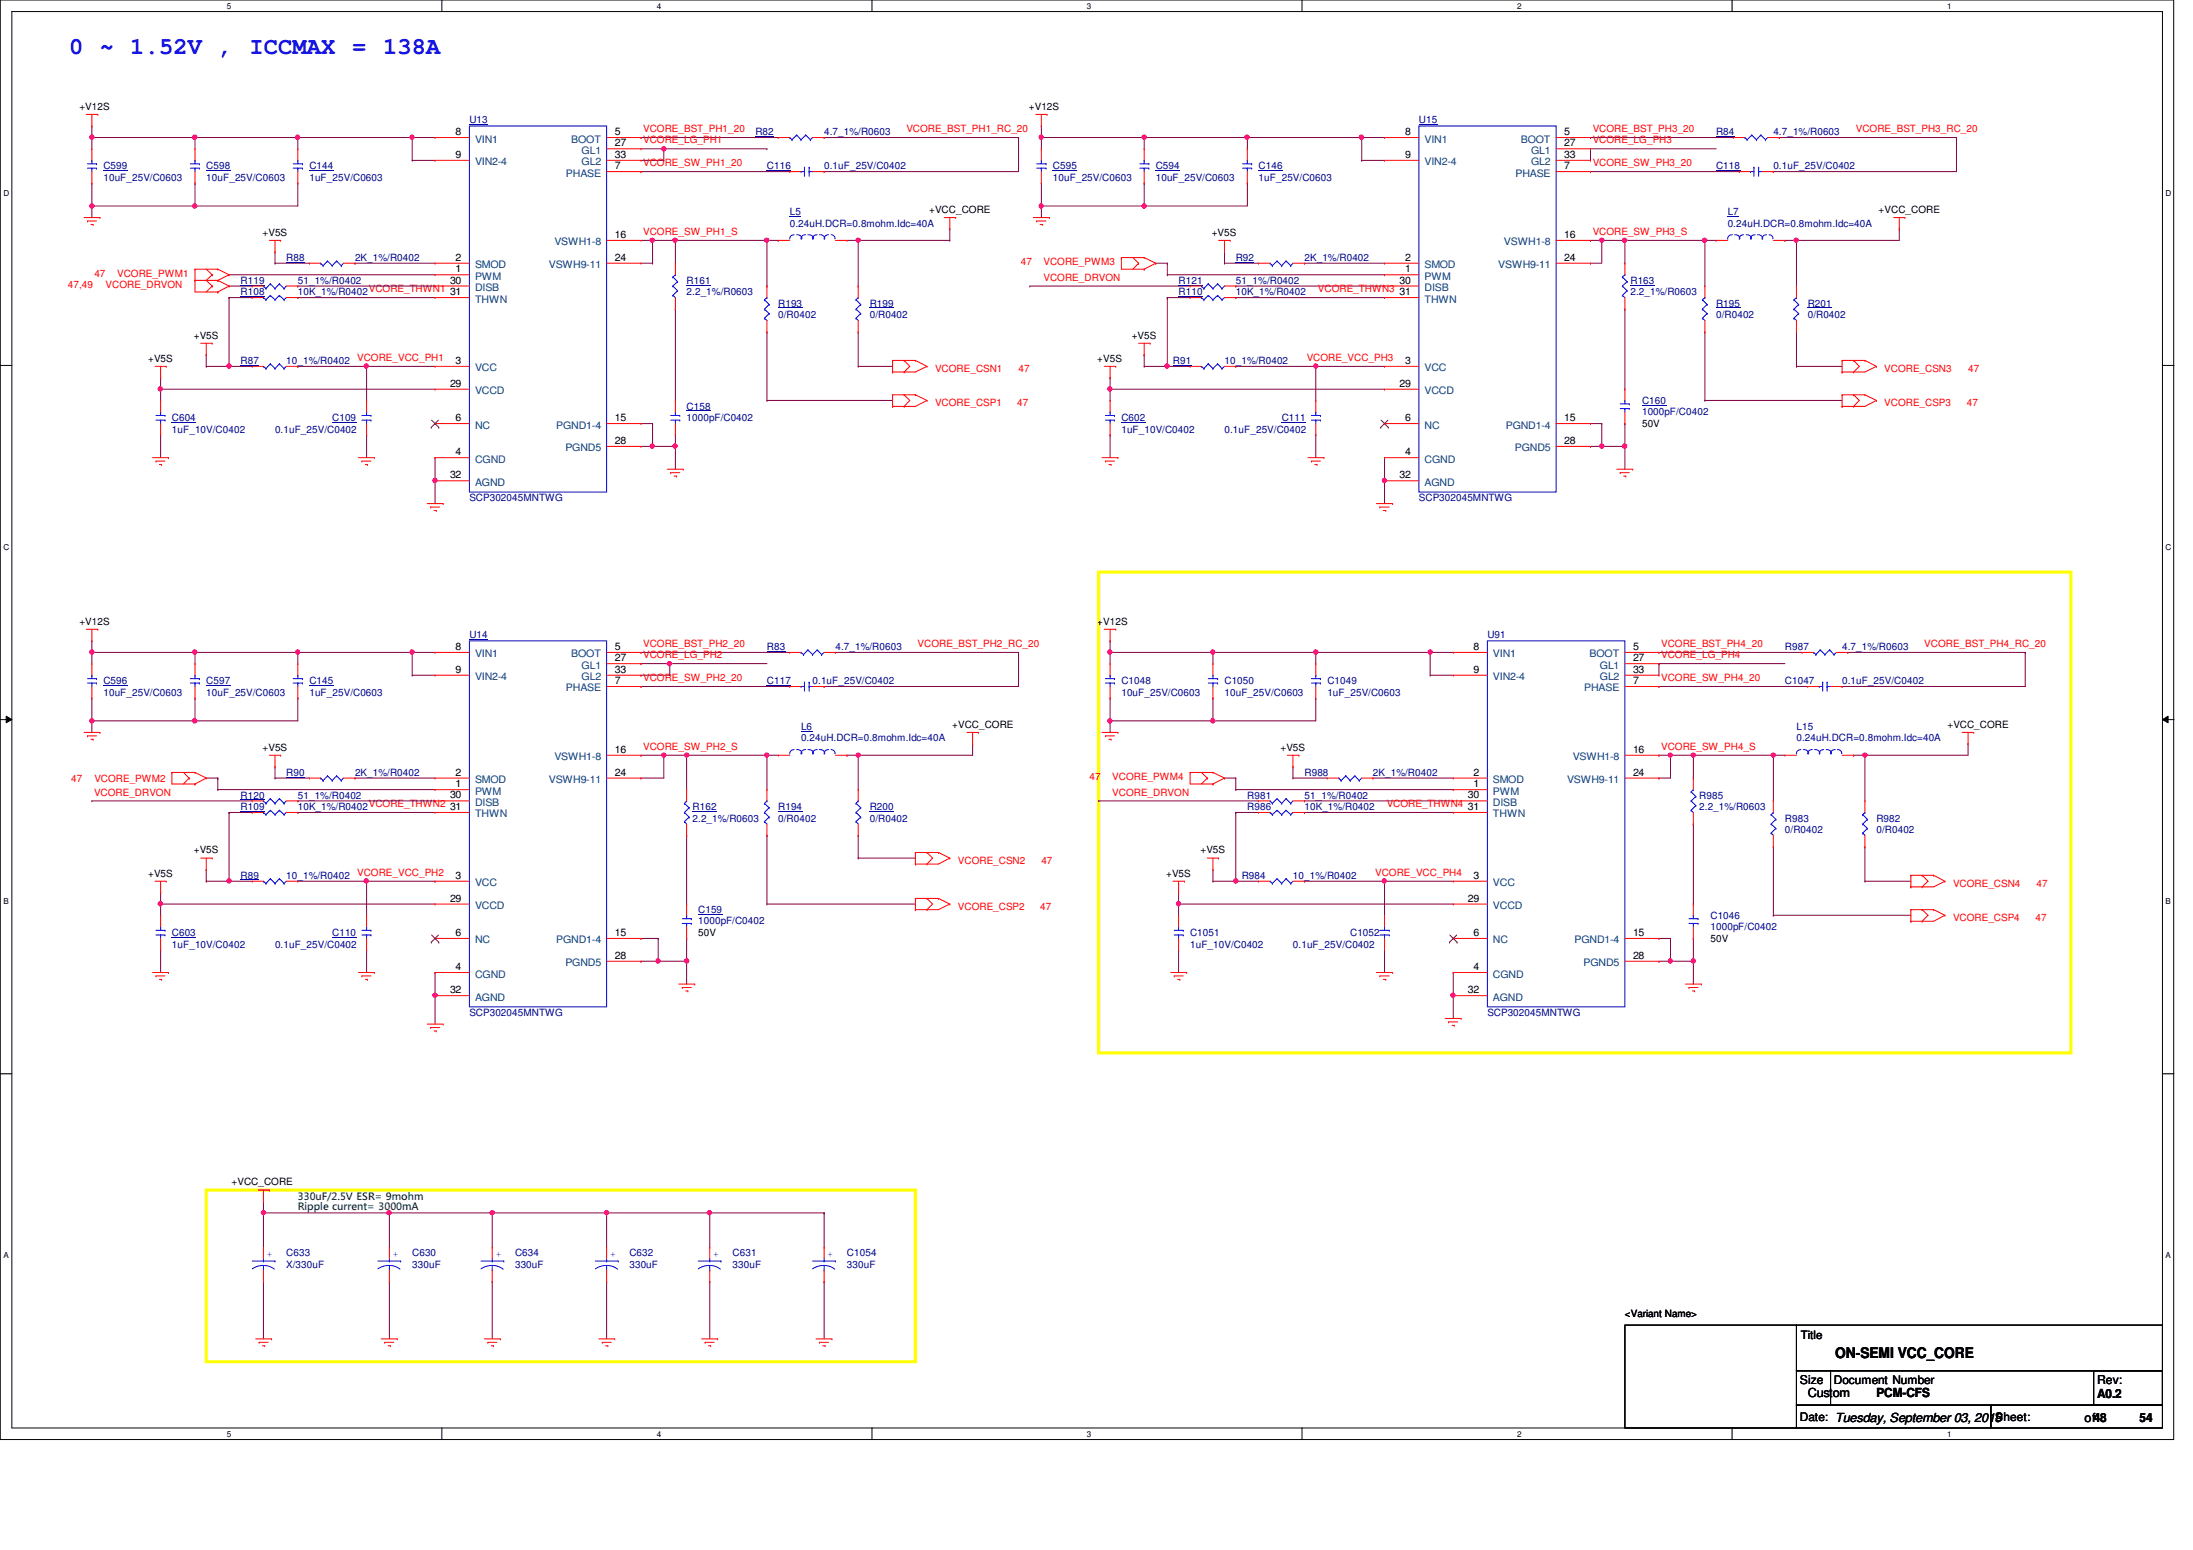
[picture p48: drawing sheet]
<svg xmlns="http://www.w3.org/2000/svg" width="297mm" height="210mm" viewBox="0 0 297 210" stroke-linecap="round" stroke-linejoin="round" font-family="sans-serif">
<defs><g id="words">
<g font-size="3.2" fill="#00f">
<text x="9.4" y="7.3">0 ~ 1.52V ,</text>
<text x="33.8" y="7.3">ICCMAX</text>
<text x="47.7" y="7.3">=</text>
<text x="51.9" y="7.3">138A</text>
</g>
<text font-size="2" x="248.6" y="183.9">ON-SEMI VCC_CORE</text>
<g font-size="1.7">
<text x="243.8" y="187.4">Size</text>
<text x="244.9" y="189.2">Custom</text>
<text x="254.2" y="189.2">PCM-CFS</text>
<text x="284.1" y="187.4">Rev:</text>
<text x="284.1" y="189.4">A0.2</text>
<text x="282.4" y="192.6">of48</text>
<text x="289.8" y="192.6">54</text>
</g>
<g font-size="1.6">
<text x="243.9" y="181.4">Title</text>
<text x="248.4" y="187.4">Document Number</text>
<text x="243.8" y="192.5">Date: Tuesday, September 03, 2019</text>
<text x="270.3" y="192.5">Sheet:</text>
</g>
<g font-size="1.4">
<text x="10.7" y="14.9">+V12S</text>
<text x="139.4" y="14.9">+V12S</text>
<text x="61.7" y="18.3">8</text>
<text x="61.7" y="21.4">9</text>
<text x="83.3" y="18.3">5</text>
<text x="83.3" y="19.8">27</text>
<text x="83.3" y="21.4">33</text>
<text x="83.3" y="22.9">7</text>
<text x="190.3" y="18.3">8</text>
<text x="190.3" y="21.4">9</text>
<text x="211.9" y="18.3">5</text>
<text x="211.9" y="19.8">27</text>
<text x="211.9" y="21.4">33</text>
<text x="211.9" y="22.9">7</text>
<text x="125.9" y="28.8">+VCC_CORE</text>
<text x="254.5" y="28.8">+VCC_CORE</text>
<text x="35.6" y="31.9">+V5S</text>
<text x="61.7" y="35.3">2</text>
<text x="83.3" y="32.2">16</text>
<text x="83.3" y="35.3">24</text>
<text x="164.1" y="31.9">+V5S</text>
<text x="190.3" y="35.3">2</text>
<text x="211.9" y="32.2">16</text>
<text x="211.9" y="35.3">24</text>
<text x="61" y="38.4">30</text>
<text x="61" y="40">31</text>
<text x="61.7" y="36.9">1</text>
<text x="189.6" y="38.4">30</text>
<text x="189.6" y="40">31</text>
<text x="190.3" y="36.9">1</text>
<text x="26.2" y="45.8">+V5S</text>
<text x="153.3" y="45.8">+V5S</text>
<text x="20.1" y="49">+V5S</text>
<text x="61" y="52.4">29</text>
<text x="61.7" y="49.3">3</text>
<text x="148.6" y="49">+V5S</text>
<text x="189.6" y="52.4">29</text>
<text x="190.3" y="49.3">3</text>
<text x="61.7" y="57">6</text>
<text x="83.3" y="57">15</text>
<text x="190.3" y="57">6</text>
<text x="211.9" y="57">15</text>
<text x="222.4" y="57.8">50V</text>
<text x="61" y="64.8">32</text>
<text x="61.7" y="61.6">4</text>
<text x="83.3" y="60.1">28</text>
<text x="189.6" y="64.8">32</text>
<text x="190.3" y="61.6">4</text>
<text x="211.9" y="60.1">28</text>
<text x="10.7" y="84.6">+V12S</text>
<text x="61.7" y="88">8</text>
<text x="83.3" y="88">5</text>
<text x="83.3" y="89.5">27</text>
<text x="148.6" y="84.6">+V12S</text>
<text x="199.6" y="88">8</text>
<text x="221.2" y="88">5</text>
<text x="221.2" y="89.5">27</text>
<text x="61.7" y="91.1">9</text>
<text x="83.3" y="91.1">33</text>
<text x="83.3" y="92.6">7</text>
<text x="199.6" y="91.1">9</text>
<text x="221.2" y="91.1">33</text>
<text x="221.2" y="92.6">7</text>
<text x="35.6" y="101.6">+V5S</text>
<text x="83.3" y="101.9">16</text>
<text x="129" y="98.6">+VCC_CORE</text>
<text x="173.4" y="101.6">+V5S</text>
<text x="221.2" y="101.9">16</text>
<text x="263.8" y="98.6">+VCC_CORE</text>
<text x="61.7" y="105">2</text>
<text x="61.7" y="106.6">1</text>
<text x="83.3" y="105">24</text>
<text x="199.6" y="105">2</text>
<text x="199.6" y="106.6">1</text>
<text x="221.2" y="105">24</text>
<text x="61" y="108.1">30</text>
<text x="61" y="109.7">31</text>
<text x="198.8" y="108.1">30</text>
<text x="198.8" y="109.7">31</text>
<text x="20.1" y="118.7">+V5S</text>
<text x="26.2" y="115.6">+V5S</text>
<text x="61.7" y="119">3</text>
<text x="157.9" y="118.7">+V5S</text>
<text x="162.6" y="115.6">+V5S</text>
<text x="199.6" y="119">3</text>
<text x="61" y="122.1">29</text>
<text x="198.8" y="122.1">29</text>
<text x="61.7" y="126.7">6</text>
<text x="61.7" y="131.4">4</text>
<text x="83.3" y="129.8">28</text>
<text x="83.3" y="126.7">15</text>
<text x="94.6" y="126.7">50V</text>
<text x="199.6" y="126.7">6</text>
<text x="199.6" y="131.4">4</text>
<text x="221.2" y="129.8">28</text>
<text x="221.2" y="126.7">15</text>
<text x="231.7" y="127.5">50V</text>
<text x="61" y="134.5">32</text>
<text x="198.8" y="134.5">32</text>
<text x="31.4" y="160.5">+VCC_CORE</text>
<text x="220.1" y="178.4">&lt;Variant Name&gt;</text>
</g>
<g font-size="1.4" fill="#000080">
<text x="63.6" y="16.7">U13</text>
<text x="192.2" y="16.7">U15</text>
<text x="14" y="22.9">C599</text>
<text x="27.9" y="22.9">C598</text>
<text x="41.9" y="22.9">C144</text>
<text x="102.3" y="18.3">R82</text>
<text x="103.9" y="22.9">C116</text>
<text x="111.6" y="22.9">0.1uF_25V/C0402</text>
<text x="111.6" y="18.3">4.7_1%/R0603</text>
<text x="142.6" y="22.9">C595</text>
<text x="156.5" y="22.9">C594</text>
<text x="170.5" y="22.9">C146</text>
<text x="232.4" y="18.3">R84</text>
<text x="232.4" y="22.9">C118</text>
<text x="240.2" y="18.3">4.7_1%/R0603</text>
<text x="240.2" y="22.9">0.1uF_25V/C0402</text>
<text x="14" y="24.5">10uF_25V/C0603</text>
<text x="27.9" y="24.5">10uF_25V/C0603</text>
<text x="41.9" y="24.5">1uF_25V/C0603</text>
<text x="107" y="29.1">L5</text>
<text x="142.6" y="24.5">10uF_25V/C0603</text>
<text x="156.5" y="24.5">10uF_25V/C0603</text>
<text x="170.5" y="24.5">1uF_25V/C0603</text>
<text x="234" y="29.1">L7</text>
<text x="38.8" y="35.3">R88</text>
<text x="48.1" y="35.3">2K_1%/R0402</text>
<text x="107" y="30.7">0.24uH.DCR=0.8mohm.Idc=40A</text>
<text x="167.4" y="35.3">R92</text>
<text x="176.7" y="35.3">2K_1%/R0402</text>
<text x="234" y="30.7">0.24uH.DCR=0.8mohm.Idc=40A</text>
<text x="32.6" y="38.4">R119</text>
<text x="32.6" y="40">R108</text>
<text x="40.3" y="38.4">51_1%/R0402</text>
<text x="40.3" y="40">10K_1%/R0402</text>
<text x="93" y="38.4">R161</text>
<text x="93" y="40">2.2_1%/R0603</text>
<text x="105.4" y="41.5">R193</text>
<text x="117.8" y="41.5">R199</text>
<text x="159.6" y="38.4">R121</text>
<text x="159.6" y="40">R110</text>
<text x="167.4" y="38.4">51_1%/R0402</text>
<text x="167.4" y="40">10K_1%/R0402</text>
<text x="220.8" y="38.4">R163</text>
<text x="220.8" y="40">2.2_1%/R0603</text>
<text x="232.4" y="41.5">R195</text>
<text x="244.9" y="41.5">R201</text>
<text x="105.4" y="43.1">0/R0402</text>
<text x="117.8" y="43.1">0/R0402</text>
<text x="232.4" y="43.1">0/R0402</text>
<text x="244.9" y="43.1">0/R0402</text>
<text x="32.6" y="49.3">R87</text>
<text x="38.8" y="49.3">10_1%/R0402</text>
<text x="158.9" y="49.3">R91</text>
<text x="165.9" y="49.3">10_1%/R0402</text>
<text x="23.3" y="57">C604</text>
<text x="23.3" y="58.6">1uF_10V/C0402</text>
<text x="37.3" y="58.6">0.1uF_25V/C0402</text>
<text x="45" y="57">C109</text>
<text x="93" y="55.5">C158</text>
<text x="93" y="57">1000pF/C0402</text>
<text x="151.9" y="57">C602</text>
<text x="151.9" y="58.6">1uF_10V/C0402</text>
<text x="165.9" y="58.6">0.1uF_25V/C0402</text>
<text x="173.6" y="57">C111</text>
<text x="222.4" y="54.7">C160</text>
<text x="222.4" y="56.3">1000pF/C0402</text>
<text x="63.6" y="67.9">SCP302045MNTWG</text>
<text x="192.2" y="67.9">SCP302045MNTWG</text>
<text x="63.6" y="86.4">U14</text>
<text x="103.9" y="88">R83</text>
<text x="113.2" y="88">4.7_1%/R0603</text>
<text x="201.5" y="86.4">U91</text>
<text x="241.8" y="88">R987</text>
<text x="249.5" y="88">4.7_1%/R0603</text>
<text x="14" y="92.7">C596</text>
<text x="14" y="94.2">10uF_25V/C0603</text>
<text x="27.9" y="92.7">C597</text>
<text x="27.9" y="94.2">10uF_25V/C0603</text>
<text x="41.9" y="92.7">C145</text>
<text x="41.9" y="94.2">1uF_25V/C0603</text>
<text x="103.9" y="92.7">C117</text>
<text x="110.1" y="92.7">0.1uF_25V/C0402</text>
<text x="151.9" y="92.7">C1048</text>
<text x="151.9" y="94.2">10uF_25V/C0603</text>
<text x="165.9" y="92.7">C1050</text>
<text x="165.9" y="94.2">10uF_25V/C0603</text>
<text x="179.8" y="92.7">C1049</text>
<text x="179.8" y="94.2">1uF_25V/C0603</text>
<text x="241.8" y="92.7">C1047</text>
<text x="249.5" y="92.7">0.1uF_25V/C0402</text>
<text x="108.5" y="98.8">L6</text>
<text x="108.5" y="100.4">0.24uH.DCR=0.8mohm.Idc=40A</text>
<text x="243.3" y="98.8">L15</text>
<text x="243.3" y="100.4">0.24uH.DCR=0.8mohm.Idc=40A</text>
<text x="38.8" y="105.1">R90</text>
<text x="48.1" y="105.1">2K_1%/R0402</text>
<text x="176.7" y="105.1">R988</text>
<text x="186" y="105.1">2K_1%/R0402</text>
<text x="32.6" y="108.2">R120</text>
<text x="32.6" y="109.7">R109</text>
<text x="40.3" y="108.2">51_1%/R0402</text>
<text x="40.3" y="109.7">10K_1%/R0402</text>
<text x="93.8" y="109.7">R162</text>
<text x="93.8" y="111.3">2.2_1%/R0603</text>
<text x="105.4" y="109.7">R194</text>
<text x="105.4" y="111.3">0/R0402</text>
<text x="117.8" y="109.7">R200</text>
<text x="117.8" y="111.3">0/R0402</text>
<text x="168.9" y="109.7">R986</text>
<text x="168.9" y="108.2">R981</text>
<text x="176.7" y="109.7">10K_1%/R0402</text>
<text x="176.7" y="108.2">51_1%/R0402</text>
<text x="230.2" y="108.2">R985</text>
<text x="230.2" y="109.7">2.2_1%/R0603</text>
<text x="241.8" y="111.3">R983</text>
<text x="241.8" y="112.8">0/R0402</text>
<text x="254.2" y="111.3">R982</text>
<text x="254.2" y="112.8">0/R0402</text>
<text x="32.6" y="119">R89</text>
<text x="38.8" y="119">10_1%/R0402</text>
<text x="168.2" y="119">R984</text>
<text x="175.1" y="119">10_1%/R0402</text>
<text x="94.6" y="123.7">C159</text>
<text x="94.6" y="125.2">1000pF/C0402</text>
<text x="231.7" y="124.4">C1046</text>
<text x="231.7" y="126">1000pF/C0402</text>
<text x="23.3" y="126.7">C603</text>
<text x="23.3" y="128.3">1uF_10V/C0402</text>
<text x="37.3" y="128.3">0.1uF_25V/C0402</text>
<text x="45" y="126.7">C110</text>
<text x="161.2" y="126.7">C1051</text>
<text x="161.2" y="128.3">1uF_10V/C0402</text>
<text x="175.1" y="128.3">0.1uF_25V/C0402</text>
<text x="182.9" y="126.7">C1052</text>
<text x="63.6" y="137.6">SCP302045MNTWG</text>
<text x="201.5" y="137.6">SCP302045MNTWG</text>
<text x="38.8" y="170.1">C633</text>
<text x="38.8" y="171.7">X/330uF</text>
<text x="55.8" y="170.1">C630</text>
<text x="55.8" y="171.7">330uF</text>
<text x="69.8" y="170.1">C634</text>
<text x="69.8" y="171.7">330uF</text>
<text x="85.3" y="170.1">C632</text>
<text x="85.3" y="171.7">330uF</text>
<text x="99.2" y="170.1">C631</text>
<text x="99.2" y="171.7">330uF</text>
<text x="114.7" y="170.1">C1054</text>
<text x="114.7" y="171.7">330uF</text>
</g>
<g font-size="1.4" fill="#f00">
<text x="87.1" y="17.9">VCORE_BST_PH1_20</text>
<text x="122.8" y="17.9">VCORE_BST_PH1_RC_20</text>
<text x="215.7" y="17.9">VCORE_BST_PH3_20</text>
<text x="251.4" y="17.9">VCORE_BST_PH3_RC_20</text>
<text x="87.1" y="19.4">VCORE_LG_PH1</text>
<text x="87.1" y="22.5">VCORE_SW_PH1_20</text>
<text x="215.7" y="22.5">VCORE_SW_PH3_20</text>
<text x="215.7" y="19.4">VCORE_LG_PH3</text>
<text x="87.1" y="31.8">VCORE_SW_PH1_S</text>
<text x="138.3" y="35.9">47</text>
<text x="141.3" y="35.9">VCORE_PWM3</text>
<text x="215.7" y="31.8">VCORE_SW_PH3_S</text>
<text x="9.2" y="39">47,49</text>
<text x="12.8" y="37.5">47</text>
<text x="14.3" y="39">VCORE_DRVON</text>
<text x="15.9" y="37.5">VCORE_PWM1</text>
<text x="50" y="39.6">VCORE_THWN1</text>
<text x="141.3" y="38">VCORE_DRVON</text>
<text x="178.5" y="39.6">VCORE_THWN3</text>
<text x="48.4" y="48.9">VCORE_VCC_PH1</text>
<text x="126.7" y="50.4">VCORE_CSN1</text>
<text x="138" y="50.4">47</text>
<text x="177" y="48.9">VCORE_VCC_PH3</text>
<text x="255.2" y="50.4">VCORE_CSN3</text>
<text x="266.6" y="50.4">47</text>
<text x="126.7" y="55">VCORE_CSP1</text>
<text x="137.8" y="55">47</text>
<text x="255.2" y="55">VCORE_CSP3</text>
<text x="266.4" y="55">47</text>
<text x="87.1" y="87.6">VCORE_BST_PH2_20</text>
<text x="87.1" y="89.2">VCORE_LG_PH2</text>
<text x="124.3" y="87.6">VCORE_BST_PH2_RC_20</text>
<text x="225" y="87.6">VCORE_BST_PH4_20</text>
<text x="225" y="89.2">VCORE_LG_PH4</text>
<text x="260.6" y="87.6">VCORE_BST_PH4_RC_20</text>
<text x="87.1" y="92.2">VCORE_SW_PH2_20</text>
<text x="225" y="92.2">VCORE_SW_PH4_20</text>
<text x="87.1" y="101.6">VCORE_SW_PH2_S</text>
<text x="225" y="101.6">VCORE_SW_PH4_S</text>
<text x="9.6" y="105.8">47</text>
<text x="12.7" y="107.7">VCORE_DRVON</text>
<text x="12.8" y="105.8">VCORE_PWM2</text>
<text x="147.6" y="105.7">47</text>
<text x="150.7" y="107.7">VCORE_DRVON</text>
<text x="150.7" y="105.7">VCORE_PWM4</text>
<text x="50" y="109.3">VCORE_THWN2</text>
<text x="187.8" y="109.3">VCORE_THWN4</text>
<text x="48.4" y="118.6">VCORE_VCC_PH2</text>
<text x="129.7" y="117">VCORE_CSN2</text>
<text x="141.1" y="117">47</text>
<text x="186.3" y="118.6">VCORE_VCC_PH4</text>
<text x="129.7" y="123.2">VCORE_CSP2</text>
<text x="140.9" y="123.2">47</text>
<text x="264.5" y="124.7">VCORE_CSP4</text>
<text x="264.5" y="120.1">VCORE_CSN4</text>
<text x="275.7" y="124.7">47</text>
<text x="275.8" y="120.1">47</text>
</g>
<g font-size="1.4" fill="#004080">
<text x="64.3" y="19.3">VIN1</text>
<text x="64.3" y="22.4">VIN2-4</text>
<text x="76.7" y="23.9">PHASE</text>
<text x="77.4" y="19.3">BOOT</text>
<text x="78.8" y="20.8">GL1</text>
<text x="78.8" y="22.4">GL2</text>
<text x="193" y="19.3">VIN1</text>
<text x="193" y="22.4">VIN2-4</text>
<text x="205.3" y="23.9">PHASE</text>
<text x="206" y="19.3">BOOT</text>
<text x="207.4" y="20.8">GL1</text>
<text x="207.4" y="22.4">GL2</text>
<text x="75.1" y="33.2">VSWH1-8</text>
<text x="203.7" y="33.2">VSWH1-8</text>
<text x="64.3" y="36.3">SMOD</text>
<text x="64.3" y="37.9">PWM</text>
<text x="64.3" y="39.4">DISB</text>
<text x="64.3" y="41">THWN</text>
<text x="74.3" y="36.3">VSWH9-11</text>
<text x="193" y="36.3">SMOD</text>
<text x="193" y="37.9">PWM</text>
<text x="193" y="39.4">DISB</text>
<text x="193" y="41">THWN</text>
<text x="202.9" y="36.3">VSWH9-11</text>
<text x="64.3" y="50.3">VCC</text>
<text x="64.3" y="53.4">VCCD</text>
<text x="193" y="50.3">VCC</text>
<text x="193" y="53.4">VCCD</text>
<text x="64.3" y="58">NC</text>
<text x="75.4" y="58">PGND1-4</text>
<text x="193" y="58">NC</text>
<text x="204" y="58">PGND1-4</text>
<text x="64.3" y="62.7">CGND</text>
<text x="64.3" y="65.8">AGND</text>
<text x="76.6" y="61.1">PGND5</text>
<text x="193" y="62.7">CGND</text>
<text x="193" y="65.8">AGND</text>
<text x="205.2" y="61.1">PGND5</text>
<text x="64.3" y="89">VIN1</text>
<text x="77.4" y="89">BOOT</text>
<text x="202.2" y="89">VIN1</text>
<text x="215.3" y="89">BOOT</text>
<text x="64.3" y="92.1">VIN2-4</text>
<text x="76.7" y="93.6">PHASE</text>
<text x="78.8" y="90.6">GL1</text>
<text x="78.8" y="92.1">GL2</text>
<text x="202.2" y="92.1">VIN2-4</text>
<text x="214.6" y="93.6">PHASE</text>
<text x="216.7" y="90.6">GL1</text>
<text x="216.7" y="92.1">GL2</text>
<text x="64.3" y="106">SMOD</text>
<text x="64.3" y="107.6">PWM</text>
<text x="74.3" y="106">VSWH9-11</text>
<text x="75.1" y="103">VSWH1-8</text>
<text x="202.2" y="106">SMOD</text>
<text x="202.2" y="107.6">PWM</text>
<text x="212.3" y="106">VSWH9-11</text>
<text x="213" y="103">VSWH1-8</text>
<text x="64.3" y="109.1">DISB</text>
<text x="64.3" y="110.7">THWN</text>
<text x="202.2" y="109.1">DISB</text>
<text x="202.2" y="110.7">THWN</text>
<text x="64.3" y="120">VCC</text>
<text x="64.3" y="123.1">VCCD</text>
<text x="202.2" y="120">VCC</text>
<text x="202.2" y="123.1">VCCD</text>
<text x="64.3" y="127.8">NC</text>
<text x="75.4" y="127.8">PGND1-4</text>
<text x="76.6" y="130.9">PGND5</text>
<text x="202.2" y="127.8">NC</text>
<text x="213.3" y="127.8">PGND1-4</text>
<text x="214.5" y="130.9">PGND5</text>
<text x="64.3" y="132.4">CGND</text>
<text x="64.3" y="135.5">AGND</text>
<text x="202.2" y="132.4">CGND</text>
<text x="202.2" y="135.5">AGND</text>
</g>
<g font-size="1.4" fill="#008000">
<text x="40.3" y="163.9">Ripple current= 3000mA</text>
<text x="40.3" y="162.5">330uF/2.5V ESR= 9mohm</text>
</g>
<g font-size="1.3" fill="#00f">
<text x="36.1" y="170.3">+</text>
<text x="53.2" y="170.3">+</text>
<text x="67.1" y="170.3">+</text>
<text x="82.6" y="170.3">+</text>
<text x="96.6" y="170.3">+</text>
<text x="112.1" y="170.3">+</text>
</g>
<g font-size="1.1">
<text x="30.7" y="1.2">5</text>
<text x="89" y="1.2">4</text>
<text x="147.2" y="1.2">3</text>
<text x="205.5" y="1.2">2</text>
<text x="263.7" y="1.2">1</text>
<text x=".5" y="26.5">D</text>
<text x="293.3" y="26.5">D</text>
<text x=".5" y="74.4">C</text>
<text x="293.3" y="74.4">C</text>
<text x=".5" y="122.4">B</text>
<text x="293.3" y="122.4">B</text>
<text x=".5" y="170.3">A</text>
<text x="293.3" y="170.3">A</text>
<text x="30.7" y="194.6">5</text>
<text x="89" y="194.6">4</text>
<text x="147.2" y="194.6">3</text>
<text x="205.5" y="194.6">2</text>
<text x="263.7" y="194.6">1</text>
</g>
</g></defs>
<path d="M0 0h294.4v194.9h-294.4zM1.6 1.6h291.3v191.8h-291.3z" fill="none" stroke="#000" stroke-width=".14"/>
<g fill="#fff">
<path d="M30.7 .2h.6v1.2h-.6z"/>
<path d="M30.7 193.6h.6v1.2h-.6z"/>
</g>
<path d="M59.9 0v1.6M59.9 193.4v1.5" fill="none" stroke="#000" stroke-width=".14"/>
<g fill="#fff">
<path d="M89 .2h.6v1.2h-.6z"/>
<path d="M89 193.6h.6v1.2h-.6z"/>
</g>
<path d="M118.1 0v1.6M118.1 193.4v1.5" fill="none" stroke="#000" stroke-width=".14"/>
<g fill="#fff">
<path d="M147.2 .2h.6v1.2h-.6z"/>
<path d="M147.2 193.6h.6v1.2h-.6z"/>
</g>
<path d="M176.4 0v1.6M176.4 193.4v1.5" fill="none" stroke="#000" stroke-width=".14"/>
<g fill="#fff">
<path d="M205.5 .2h.6v1.2h-.6z"/>
<path d="M205.5 193.6h.6v1.2h-.6z"/>
</g>
<path d="M234.6 0v1.6M234.6 193.4v1.5" fill="none" stroke="#000" stroke-width=".14"/>
<g fill="#fff">
<path d="M263.7 .2h.6v1.2h-.6z"/>
<path d="M263.7 193.6h.6v1.2h-.6z"/>
<path d="M.5 25.5h.7v1.2h-.7z"/>
<path d="M293.3 25.5h.8v1.2h-.8z"/>
<path d="M.5 73.4h.7v1.2h-.7z"/>
<path d="M293.3 73.4h.8v1.2h-.8z"/>
</g>
<path d="M0 49.5h1.6M292.9 49.5h1.6" fill="none" stroke="#000" stroke-width=".14"/>
<g fill="#fff">
<path d="M.5 121.4h.7v1.2h-.7z"/>
<path d="M293.3 121.4h.7v1.2h-.7z"/>
</g>
<path d="M0 97.5h1.6M.8 97l.8 .5-.8 .4zM292.9 97.5l.8-.5v.9zM292.9 97.5h1.6" fill="none" stroke="#000" stroke-width=".14"/>
<path d="M.8 97l.8 .5-.8 .4zM292.9 97.5l.8-.5v.9z" fill="#000"/>
<g fill="#fff">
<path d="M.5 169.4h.7v1.2h-.7z"/>
<path d="M293.3 169.4h.7v1.2h-.7z"/>
</g>
<path d="M0 145.4h1.6M292.9 145.4h1.6" fill="none" stroke="#000" stroke-width=".14"/>
<path d="M148.8 77.5h131.7v65.1h-131.7zM27.9 161.2h96.1v23.2h-96.1z" fill="none" stroke="#ff0" stroke-width=".42"/>
<path d="M55.8 18.6h.1M55.8 18.6h3.1M31 37.2h.1M31 37.2h27.9" fill="none" stroke="#800040" stroke-width=".14"/>
<circle cx="55.8" cy="18.6" r=".29" fill="#f0f"/>
<circle cx="55.8" cy="18.6" r=".29" fill="none" stroke="#f0f" stroke-width=".14"/>
<path d="M55.8 18.6h.1M55.8 18.6v3.1M55.8 21.7h.1M55.8 21.7h3.1M31 40.3h.1M31 40.3h3.2M31 40.3v9.3M40.3 40.3h.1M40.3 40.3h18.6" fill="none" stroke="#800040" stroke-width=".14"/>
<circle cx="31" cy="49.6" r=".3" fill="#f0f"/>
<circle cx="31" cy="49.6" r=".3" fill="none" stroke="#f0f" stroke-width=".14"/>
<path d="M31 49.6h.1M31 49.6h3.2M40.3 49.6h.1M40.3 49.6h9.4M58.9 62h.1M58.9 62v3.1" fill="none" stroke="#800040" stroke-width=".14"/>
<circle cx="58.9" cy="65.1" r=".3" fill="#f0f"/>
<circle cx="58.9" cy="65.1" r=".3" fill="none" stroke="#f0f" stroke-width=".14"/>
<path d="M86.8 18.6h.1M86.8 18.6h18.6M86.8 20.2h17.1M86.8 21.7h3.1M89.9 20.2h.1M89.9 21.7h.1M103.9 20.2h.1M58.9 65.1h.1M58.9 65.1v3.1" fill="none" stroke="#800040" stroke-width=".14"/>
<circle cx="89.9" cy="20.1" r=".3" fill="#f0f"/>
<circle cx="89.9" cy="20.1" r=".3" fill="none" stroke="#f0f" stroke-width=".14"/>
<path d="M111.6 18.6h.1M111.6 18.6h26.4M138 18.6h.1M138 18.6v4.6h-26.4M86.8 23.2h.1M86.8 23.2h20.2M86.8 32.6h1.6M88.4 32.6h.1M111.6 23.2h.1" fill="none" stroke="#800040" stroke-width=".14"/>
<circle cx="88.4" cy="32.5" r=".29" fill="#f0f"/>
<circle cx="88.4" cy="32.5" r=".29" fill="none" stroke="#f0f" stroke-width=".14"/>
<path d="M86.8 35.6h1.6M88.4 35.6h.1M91.5 32.6h.1M91.5 32.6v3M91.5 32.6h12.4M103.9 32.6h.1" fill="none" stroke="#800040" stroke-width=".14"/>
<circle cx="91.4" cy="32.5" r=".29" fill="#f0f"/>
<circle cx="91.4" cy="32.5" r=".29" fill="none" stroke="#f0f" stroke-width=".14"/>
<circle cx="103.8" cy="32.5" r=".29" fill="#f0f"/>
<circle cx="103.8" cy="32.5" r=".29" fill="none" stroke="#f0f" stroke-width=".14"/>
<path d="M91.5 41.9h.1M91.5 58.9h.1M91.5 41.9v12.3M91.5 58.9v1.6M86.8 60.5h1.6M88.4 60.5h.1" fill="none" stroke="#800040" stroke-width=".14"/>
<circle cx="88.3" cy="60.4" r=".3" fill="#f0f"/>
<circle cx="88.3" cy="60.4" r=".3" fill="none" stroke="#f0f" stroke-width=".14"/>
<path d="M91.5 60.5h.1M91.5 60.5v3" fill="none" stroke="#800040" stroke-width=".14"/>
<circle cx="91.4" cy="60.4" r=".3" fill="#f0f"/>
<circle cx="91.4" cy="60.4" r=".3" fill="none" stroke="#f0f" stroke-width=".14"/>
<path d="M103.9 38.7h.1M103.9 32.6v6.1M116.2 38.7h.1M116.2 32.6v6.1" fill="none" stroke="#800040" stroke-width=".14"/>
<circle cx="116.3" cy="32.5" r=".29" fill="#f0f"/>
<circle cx="116.3" cy="32.5" r=".29" fill="none" stroke="#f0f" stroke-width=".14"/>
<path d="M103.9 45h.1M103.9 54.2h.1M103.9 45v9.2M103.9 54.2h17M116.2 49.6h.1M116.2 49.6h4.7M55.8 88.3h.1M55.8 88.3h3.1M27.9 105.4h1.6M29.5 105.4h.1" fill="none" stroke="#800040" stroke-width=".14"/>
<circle cx="55.8" cy="88.3" r=".29" fill="#f0f"/>
<circle cx="55.8" cy="88.3" r=".29" fill="none" stroke="#f0f" stroke-width=".14"/>
<path d="M55.8 88.3h.1M55.8 91.4h.1M55.8 88.3v3.1M55.8 91.4h3.1M12.4 108.5h.1M12.4 108.5h21.8M31 110h.1M31 110h3.2M31 110v9.3M40.3 110h.1M40.3 110h18.6" fill="none" stroke="#800040" stroke-width=".14"/>
<circle cx="31" cy="119.3" r=".3" fill="#f0f"/>
<circle cx="31" cy="119.3" r=".3" fill="none" stroke="#f0f" stroke-width=".14"/>
<path d="M31 119.3h.1M31 119.3h3.2M58.9 131.7h.1M58.9 134.8h.1M58.9 131.7v7" fill="none" stroke="#800040" stroke-width=".14"/>
<circle cx="58.9" cy="134.8" r=".3" fill="#f0f"/>
<circle cx="58.9" cy="134.8" r=".3" fill="none" stroke="#f0f" stroke-width=".14"/>
<path d="M86.8 88.3h.1M86.8 89.9h.1M86.8 91.4h.1M86.8 88.3h20.2M86.8 89.9h17.1M86.8 91.4h3.9M90.7 89.9h.1" fill="none" stroke="#800040" stroke-width=".14"/>
<circle cx="90.7" cy="89.9" r=".3" fill="#f0f"/>
<circle cx="90.7" cy="89.9" r=".3" fill="none" stroke="#f0f" stroke-width=".14"/>
<g fill="none" stroke="#800040" stroke-width=".14">
<path d="M86.8 93h.1M86.8 93h20.2M111.6 93h.1M113.2 88.3h.1M113.2 88.3h24.8M138 88.3h.1M138 88.3v4.7h-26.4M86.8 105.4h.1M86.8 105.4h3.1M89.9 102.3h.1M89.9 102.3h14M93 102.3h.1"/>
<path d="M93 102.3v4.6M103.9 102.3h.1"/>
</g>
<circle cx="93" cy="102.3" r=".29" fill="#f0f"/>
<circle cx="93" cy="102.3" r=".29" fill="none" stroke="#f0f" stroke-width=".14"/>
<circle cx="103.8" cy="102.3" r=".29" fill="#f0f"/>
<circle cx="103.8" cy="102.3" r=".29" fill="none" stroke="#f0f" stroke-width=".14"/>
<g fill="none" stroke="#800040" stroke-width=".14">
<path d="M90.7 89.9h.1M90.7 89.9v1.5M93 113.1h.1M93 113.1v9.3M103.9 102.3h.1M103.9 113.1h.1M103.9 102.3h1.5M103.9 113.1v9.3M114.7 102.3h.1M114.7 102.3h1.5M86.8 127.1h.1M86.8 130.2h.1"/>
<path d="M86.8 127.1h2.4M86.8 130.2h6.2M89.2 127.1h.1M89.2 130.2h.1M89.2 127.1v3.1M103.9 122.4h.1M103.9 122.4h20.1"/>
</g>
<circle cx="93" cy="130.1" r=".3" fill="#f0f"/>
<circle cx="93" cy="130.1" r=".3" fill="none" stroke="#f0f" stroke-width=".14"/>
<circle cx="89.1" cy="130.1" r=".29" fill="#f0f"/>
<circle cx="89.1" cy="130.1" r=".29" fill="none" stroke="#f0f" stroke-width=".14"/>
<path d="M86.8 102.3h.1M86.8 102.3h3.1M89.9 102.3h.1M89.9 102.3v3.1M103.9 102.3h.1M103.9 102.3v4.6M93 127.1h.1M93 130.2h.1M93 127.1v6.2" fill="none" stroke="#800040" stroke-width=".14"/>
<circle cx="89.9" cy="102.3" r=".29" fill="#f0f"/>
<circle cx="89.9" cy="102.3" r=".29" fill="none" stroke="#f0f" stroke-width=".14"/>
<path d="M116.2 102.3h.1M116.2 102.3v4.6M116.2 102.3h15.5" fill="none" stroke="#800040" stroke-width=".14"/>
<circle cx="116.3" cy="102.3" r=".29" fill="#f0f"/>
<circle cx="116.3" cy="102.3" r=".29" fill="none" stroke="#f0f" stroke-width=".14"/>
<g fill="none" stroke="#800040" stroke-width=".14">
<path d="M184.4 18.6h.1M184.4 18.6h3.1M31 38.7h.1M31 38.7h3.2M167.4 38.7h.1M167.4 38.7h20.1M40.3 108.5h.1M40.3 119.3h9.4M40.3 108.5h18.6M49.7 119.3h.1M116.2 113.1h.1M116.2 116.2h.1"/>
<path d="M116.2 113.1v3.1M116.2 116.2h7.8"/>
</g>
<circle cx="184.4" cy="18.6" r=".3" fill="#f0f"/>
<circle cx="184.4" cy="18.6" r=".3" fill="none" stroke="#f0f" stroke-width=".14"/>
<g fill="none" stroke="#800040" stroke-width=".14">
<path d="M184.4 18.6h.1M184.4 18.6v3.1M139.5 38.7h.1M139.5 38.7h21.7M156.5 35.6h.1M156.5 35.6h1.6M184.4 21.7h.1M184.4 21.7h3.1M158.1 40.3h.1M158.1 40.3h3.1M158.1 40.3v9.3M167.4 40.3h.1"/>
<path d="M167.4 40.3h20.1"/>
</g>
<circle cx="158.1" cy="49.6" r=".3" fill="#f0f"/>
<circle cx="158.1" cy="49.6" r=".3" fill="none" stroke="#f0f" stroke-width=".14"/>
<path d="M158.1 49.6h.1M158.1 49.6h3.1M167.4 49.6h.1M167.4 49.6h10.8M187.5 62h.1M187.5 62v3.1" fill="none" stroke="#800040" stroke-width=".14"/>
<circle cx="187.5" cy="65.1" r=".29" fill="#f0f"/>
<circle cx="187.5" cy="65.1" r=".29" fill="none" stroke="#f0f" stroke-width=".14"/>
<g fill="none" stroke="#800040" stroke-width=".14">
<path d="M215.4 18.6h.1M215.4 18.6h19.4M241 18.6h.1M241 18.6h24M265 18.6h.1M265 18.6v4.6h-24.8M215.4 20.2h.1M215.4 23.2h.1M215.4 32.6h.1M215.4 35.6h.1M215.4 20.2h17M215.4 23.2h20.2"/>
<path d="M215.4 32.6h1.6M215.4 35.6h1.6M220.1 32.6h.1M220.1 32.6h10.8M220.1 32.6v3M240.2 23.2h.1M187.5 65.1h.1M187.5 65.1v3.1"/>
</g>
<circle cx="230.9" cy="32.5" r=".29" fill="#f0f"/>
<circle cx="230.9" cy="32.5" r=".29" fill="none" stroke="#f0f" stroke-width=".14"/>
<circle cx="220.1" cy="32.5" r=".29" fill="#f0f"/>
<circle cx="220.1" cy="32.5" r=".29" fill="none" stroke="#f0f" stroke-width=".14"/>
<g fill="none" stroke="#800040" stroke-width=".14">
<path d="M12.4 18.6h.1M12.4 18.6h14M40.3 18.6h15.5M55.8 18.6h.1M40.3 38.7h.1M40.3 38.7h18.6M215.4 20.2h.1M215.4 20.2v1.5M230.9 32.6h.1M230.9 32.6v6.1M215.4 57.4h.1M215.4 57.4h1.6"/>
<path d="M217 57.4h.1M217 57.4v3.1h-1.6M220.1 41.9h.1M220.1 57.4h.1M220.1 41.9v10.8M220.1 57.4v3.1M230.9 54.2h.1M230.9 54.2h18.6M243.3 49.6h.1M243.3 49.6h6.2M215.4 60.5h.1"/>
</g>
<circle cx="12.4" cy="18.6" r=".3" fill="#f0f"/>
<circle cx="12.4" cy="18.6" r=".3" fill="none" stroke="#f0f" stroke-width=".14"/>
<path d="M12.4 24.8h.1M12.4 24.8v3.1" fill="none" stroke="#800040" stroke-width=".14"/>
<circle cx="12.4" cy="27.9" r=".3" fill="#f0f"/>
<circle cx="12.4" cy="27.9" r=".3" fill="none" stroke="#f0f" stroke-width=".14"/>
<path d="M26.4 18.6h.1M26.4 18.6h13.9" fill="none" stroke="#800040" stroke-width=".14"/>
<circle cx="40.3" cy="18.6" r=".29" fill="#f0f"/>
<circle cx="40.3" cy="18.6" r=".29" fill="none" stroke="#f0f" stroke-width=".14"/>
<circle cx="26.4" cy="18.6" r=".3" fill="#f0f"/>
<circle cx="26.4" cy="18.6" r=".3" fill="none" stroke="#f0f" stroke-width=".14"/>
<g fill="none" stroke="#800040" stroke-width=".14">
<path d="M12.4 18.6h.1M12.4 18.6v1.6M26.4 18.6h.1M26.4 18.6v1.6M40.3 18.6h.1M40.3 18.6v1.6M12.4 27.9h.1M12.4 27.9v1.6M26.4 24.8h.1M26.4 27.9h.1M26.4 24.8v3.1M40.3 24.8h.1"/>
<path d="M40.3 24.8v3.1h-13.9"/>
</g>
<circle cx="26.4" cy="27.9" r=".3" fill="#f0f"/>
<circle cx="26.4" cy="27.9" r=".3" fill="none" stroke="#f0f" stroke-width=".14"/>
<g fill="none" stroke="#800040" stroke-width=".14">
<path d="M12.4 17.1h.1M12.4 17.1v1.5M12.4 27.9h.1M12.4 27.9h14M37.3 34.1h.1M37.3 35.6h.1M37.3 34.1v1.5M37.3 35.6h4.6M48.1 35.6h.1M48.1 35.6h10.8M21.8 51.1h.1M21.8 51.1v1.6"/>
<path d="M49.7 49.6h.1M49.7 49.6v4.6"/>
</g>
<circle cx="49.6" cy="49.6" r=".3" fill="#f0f"/>
<circle cx="49.6" cy="49.6" r=".3" fill="none" stroke="#f0f" stroke-width=".14"/>
<path d="M21.8 58.9h.1M21.8 52.7h.1M21.8 52.7v1.5M21.8 58.9v3.1M21.8 52.7h37.1" fill="none" stroke="#800040" stroke-width=".14"/>
<circle cx="21.7" cy="52.7" r=".3" fill="#f0f"/>
<circle cx="21.7" cy="52.7" r=".3" fill="none" stroke="#f0f" stroke-width=".14"/>
<g fill="none" stroke="#800040" stroke-width=".14">
<path d="M141.1 18.6h.1M141.1 18.6h13.9M114.7 32.6h1.5M116.2 32.6h.1M128.6 31h.1M128.6 31v1.6M27.9 48h.1M27.9 49.6h.1M27.9 48v1.6M27.9 49.6h3.1M49.7 49.6h.1M49.7 58.9h.1"/>
<path d="M49.7 49.6h9.2M49.7 58.9v3.1M116.2 45h.1M116.2 45v4.6"/>
</g>
<circle cx="155" cy="18.6" r=".3" fill="#f0f"/>
<circle cx="155" cy="18.6" r=".3" fill="none" stroke="#f0f" stroke-width=".14"/>
<circle cx="141" cy="18.6" r=".29" fill="#f0f"/>
<circle cx="141" cy="18.6" r=".29" fill="none" stroke="#f0f" stroke-width=".14"/>
<path d="M155 18.6h.1M155 18.6h13.9M141.1 24.8h.1M141.1 24.8v3.1" fill="none" stroke="#800040" stroke-width=".14"/>
<circle cx="168.9" cy="18.6" r=".3" fill="#f0f"/>
<circle cx="168.9" cy="18.6" r=".3" fill="none" stroke="#f0f" stroke-width=".14"/>
<g fill="none" stroke="#800040" stroke-width=".14">
<path d="M141.1 18.6h.1M141.1 18.6v1.6M155 18.6h.1M155 18.6v1.6M168.9 18.6h.1M168.9 18.6h15.5M168.9 18.6v1.6M141.1 27.9h.1M141.1 27.9v1.6M155 24.8h.1M155 27.9h.1M155 24.8v3.1"/>
<path d="M168.9 24.8h.1M168.9 24.8v3.1h-27.8"/>
</g>
<circle cx="155" cy="27.9" r=".3" fill="#f0f"/>
<circle cx="155" cy="27.9" r=".3" fill="none" stroke="#f0f" stroke-width=".14"/>
<circle cx="141" cy="27.9" r=".29" fill="#f0f"/>
<circle cx="141" cy="27.9" r=".29" fill="none" stroke="#f0f" stroke-width=".14"/>
<g fill="none" stroke="#800040" stroke-width=".14">
<path d="M141.1 17.1h.1M141.1 17.1v1.5M158.1 35.6h.1M158.1 37.2h.1M158.1 35.6v1.6M158.1 37.2h29.4M165.9 34.1h.1M165.9 35.6h.1M165.9 34.1v1.5M165.9 35.6h4.6M176.7 35.6h.1M176.7 35.6h10.8"/>
<path d="M150.4 51.1h.1M150.4 51.1v1.6M155 48h.1M155 49.6h.1M155 48v1.6M155 49.6h3.1M178.2 49.6h.1M178.2 49.6v4.6"/>
</g>
<circle cx="178.2" cy="49.6" r=".3" fill="#f0f"/>
<circle cx="178.2" cy="49.6" r=".3" fill="none" stroke="#f0f" stroke-width=".14"/>
<path d="M150.4 58.9h.1M150.4 52.7h.1M150.4 52.7v1.5M150.4 58.9v3.1M150.4 52.7h37.1" fill="none" stroke="#800040" stroke-width=".14"/>
<circle cx="150.3" cy="52.7" r=".3" fill="#f0f"/>
<circle cx="150.3" cy="52.7" r=".3" fill="none" stroke="#f0f" stroke-width=".14"/>
<path d="M178.2 58.9h.1M178.2 49.6h.1M178.2 58.9v3.1M178.2 49.6h9.3M217 60.5h.1M217 60.5h3.1" fill="none" stroke="#800040" stroke-width=".14"/>
<circle cx="217" cy="60.4" r=".3" fill="#f0f"/>
<circle cx="217" cy="60.4" r=".3" fill="none" stroke="#f0f" stroke-width=".14"/>
<path d="M220.1 60.5h.1M220.1 60.5v3" fill="none" stroke="#800040" stroke-width=".14"/>
<circle cx="220" cy="60.4" r=".3" fill="#f0f"/>
<circle cx="220" cy="60.4" r=".3" fill="none" stroke="#f0f" stroke-width=".14"/>
<g fill="none" stroke="#800040" stroke-width=".14">
<path d="M88.4 32.6h.1M88.4 32.6v3M88.4 32.6h3.1M89.9 20.2h.1M89.9 20.2v1.5M91.5 32.6h.1M241.8 32.6h.1M241.8 32.6h1.5M257.3 31h.1M257.3 31v1.6M86.8 57.4h1.6M88.4 57.4h.1"/>
<path d="M88.4 57.4v3.1M230.9 45h.1M230.9 45v9.2M243.3 45h.1M243.3 45v4.6M88.4 60.5h.1M88.4 60.5h3.1M91.5 60.5h.1M12.4 88.3h.1M12.4 88.3h14"/>
</g>
<circle cx="12.4" cy="88.3" r=".3" fill="#f0f"/>
<circle cx="12.4" cy="88.3" r=".3" fill="none" stroke="#f0f" stroke-width=".14"/>
<path d="M12.4 94.5h.1M12.4 94.5v3.1M26.4 88.3h.1M26.4 88.3h13.9" fill="none" stroke="#800040" stroke-width=".14"/>
<circle cx="40.3" cy="88.3" r=".29" fill="#f0f"/>
<circle cx="40.3" cy="88.3" r=".29" fill="none" stroke="#f0f" stroke-width=".14"/>
<circle cx="26.4" cy="88.3" r=".3" fill="#f0f"/>
<circle cx="26.4" cy="88.3" r=".3" fill="none" stroke="#f0f" stroke-width=".14"/>
<path d="M12.4 88.3h.1M12.4 97.6h.1M12.4 88.3v1.6M12.4 97.6v1.6M26.4 94.5h.1M26.4 88.3h.1M26.4 88.3v1.6M26.4 94.5v3.1" fill="none" stroke="#800040" stroke-width=".14"/>
<circle cx="12.4" cy="97.6" r=".3" fill="#f0f"/>
<circle cx="12.4" cy="97.6" r=".3" fill="none" stroke="#f0f" stroke-width=".14"/>
<path d="M26.4 97.6h.1M40.3 88.3h.1M40.3 94.5h.1M40.3 88.3v1.6M40.3 94.5v3.1h-13.9M40.3 88.3h15.5M55.8 88.3h.1" fill="none" stroke="#800040" stroke-width=".14"/>
<circle cx="26.4" cy="97.6" r=".3" fill="#f0f"/>
<circle cx="26.4" cy="97.6" r=".3" fill="none" stroke="#f0f" stroke-width=".14"/>
<path d="M103.9 32.6h1.5M105.4 32.6h.1M116.2 32.6h12.4M128.6 32.6h.1M230.9 32.6h.1M230.9 32.6h1.5M243.3 32.6h.1M243.3 32.6v6.1M12.4 97.6h.1M12.4 86.8h.1M12.4 97.6h14M12.4 86.8v1.5" fill="none" stroke="#800040" stroke-width=".14"/>
<circle cx="243.3" cy="32.5" r=".29" fill="#f0f"/>
<circle cx="243.3" cy="32.5" r=".29" fill="none" stroke="#f0f" stroke-width=".14"/>
<path d="M217 32.6h.1M217 32.6h3.1M217 32.6v3M243.3 32.6h.1M243.3 32.6h14" fill="none" stroke="#800040" stroke-width=".14"/>
<circle cx="217" cy="32.5" r=".29" fill="#f0f"/>
<circle cx="217" cy="32.5" r=".29" fill="none" stroke="#f0f" stroke-width=".14"/>
<g fill="none" stroke="#800040" stroke-width=".14">
<path d="M29.5 105.4h.1M29.5 106.9h.1M29.5 105.4v1.5M29.5 106.9h29.4M37.3 105.4h.1M37.3 103.8h.1M37.3 105.4h4.6M37.3 103.8v1.6M48.1 105.4h.1M48.1 105.4h10.8M21.8 120.9h.1M21.8 128.6h.1"/>
<path d="M21.8 122.4h.1M21.8 120.9v3.1M21.8 128.6v3.1"/>
</g>
<circle cx="21.7" cy="122.4" r=".3" fill="#f0f"/>
<circle cx="21.7" cy="122.4" r=".3" fill="none" stroke="#f0f" stroke-width=".14"/>
<path d="M49.7 119.3h.1M49.7 119.3v4.7M21.8 122.4h.1M21.8 122.4h37.1" fill="none" stroke="#800040" stroke-width=".14"/>
<circle cx="49.6" cy="119.3" r=".3" fill="#f0f"/>
<circle cx="49.6" cy="119.3" r=".3" fill="none" stroke="#f0f" stroke-width=".14"/>
<g fill="none" stroke="#800040" stroke-width=".14">
<path d="M27.9 117.8h.1M27.9 119.3h.1M27.9 117.8v1.5M27.9 119.3h3.1M49.7 119.3h9.2M58.9 119.3h.1M131.7 100.7h.1M131.7 100.7v1.6M49.7 128.6h.1M49.7 128.6v3.1M35.7 164.3h.1M35.7 164.3v4.6"/>
<path d="M35.7 164.3h17"/>
</g>
<circle cx="52.7" cy="164.2" r=".29" fill="#f0f"/>
<circle cx="52.7" cy="164.2" r=".29" fill="none" stroke="#f0f" stroke-width=".14"/>
<circle cx="35.7" cy="164.2" r=".29" fill="#f0f"/>
<circle cx="35.7" cy="164.2" r=".29" fill="none" stroke="#f0f" stroke-width=".14"/>
<path d="M82.2 164.3h.1M82.2 164.3v4.6M82.2 164.3h13.9M96.1 164.3h.1M96.1 164.3v4.6" fill="none" stroke="#800040" stroke-width=".14"/>
<circle cx="96.1" cy="164.2" r=".29" fill="#f0f"/>
<circle cx="96.1" cy="164.2" r=".29" fill="none" stroke="#f0f" stroke-width=".14"/>
<path d="M66.7 164.3h.1M66.7 164.3v4.6M66.7 164.3h15.5" fill="none" stroke="#800040" stroke-width=".14"/>
<circle cx="82.2" cy="164.2" r=".29" fill="#f0f"/>
<circle cx="82.2" cy="164.2" r=".29" fill="none" stroke="#f0f" stroke-width=".14"/>
<circle cx="66.7" cy="164.2" r=".29" fill="#f0f"/>
<circle cx="66.7" cy="164.2" r=".29" fill="none" stroke="#f0f" stroke-width=".14"/>
<g fill="none" stroke="#800040" stroke-width=".14">
<path d="M193.7 88.3h.1M193.7 91.4h.1M193.7 88.3h3.1M193.7 88.3v3.1M193.7 91.4h3.1M148.8 108.5h.1M148.8 108.5h21.7M165.9 105.4h.1M165.9 105.4h1.5M167.4 110h.1M167.4 110h3.1M167.4 110v9.3"/>
<path d="M176.7 108.5h.1M176.7 110h.1M176.7 108.5h20.1M176.7 110h20.1M35.7 162.7h.1M35.7 173.6h.1M35.7 162.7v1.6M35.7 173.6v7.7M52.7 164.3h.1M52.7 173.6h.1M52.7 164.3v4.6M52.7 173.6v7.7"/>
<path d="M52.7 164.3h14M66.7 173.6h.1M66.7 173.6v7.7M82.2 173.6h.1M82.2 173.6v7.7M96.1 173.6h.1M96.1 173.6v7.7"/>
</g>
<circle cx="167.4" cy="119.3" r=".3" fill="#f0f"/>
<circle cx="167.4" cy="119.3" r=".3" fill="none" stroke="#f0f" stroke-width=".14"/>
<path d="M167.4 119.3h.1M167.4 119.3h3.1M176.7 119.3h.1M176.7 119.3h10.8M196.8 131.7h.1M196.8 134.8h.1M196.8 131.7v6.2" fill="none" stroke="#800040" stroke-width=".14"/>
<circle cx="196.8" cy="134.8" r=".3" fill="#f0f"/>
<circle cx="196.8" cy="134.8" r=".3" fill="none" stroke="#f0f" stroke-width=".14"/>
<g fill="none" stroke="#800040" stroke-width=".14">
<path d="M224.7 88.3h.1M224.7 89.9h.1M224.7 93h.1M224.7 88.3h19.4M224.7 89.9h17.1M224.7 93h20.2M249.5 93h.1M250.3 88.3h.1M250.3 88.3h24M274.3 88.3h.1M274.3 88.3v4.7h-24.8M224.7 102.3h.1"/>
<path d="M224.7 105.4h.1M224.7 102.3h1.6M224.7 105.4h1.6M229.4 102.3h.1M229.4 102.3h10.8M229.4 102.3v3.1"/>
</g>
<circle cx="229.4" cy="102.3" r=".29" fill="#f0f"/>
<circle cx="229.4" cy="102.3" r=".29" fill="none" stroke="#f0f" stroke-width=".14"/>
<path d="M229.4 111.6h.1M229.4 111.6v10.8M224.7 127.1h.1M224.7 127.1h1.6M226.3 127.1h.1M226.3 127.1v3.1M229.4 127.1h.1M229.4 127.1v3.1" fill="none" stroke="#800040" stroke-width=".14"/>
<circle cx="226.2" cy="130.1" r=".29" fill="#f0f"/>
<circle cx="226.2" cy="130.1" r=".29" fill="none" stroke="#f0f" stroke-width=".14"/>
<path d="M224.7 89.9h.1M224.7 89.9v1.5M240.2 102.3h.1M240.2 102.3v6.2M240.2 102.3h1.6M252.6 119.3h.1M252.6 119.3h6.2M224.7 130.2h.1M224.7 130.2h1.6M240.2 124h.1M240.2 124h18.6" fill="none" stroke="#800040" stroke-width=".14"/>
<circle cx="240.2" cy="102.3" r=".29" fill="#f0f"/>
<circle cx="240.2" cy="102.3" r=".29" fill="none" stroke="#f0f" stroke-width=".14"/>
<path d="M252.6 102.3h.1M252.6 102.3v6.2M252.6 102.3h14" fill="none" stroke="#800040" stroke-width=".14"/>
<circle cx="252.6" cy="102.3" r=".29" fill="#f0f"/>
<circle cx="252.6" cy="102.3" r=".29" fill="none" stroke="#f0f" stroke-width=".14"/>
<path d="M226.3 102.3h.1M226.3 102.3v3.1" fill="none" stroke="#800040" stroke-width=".14"/>
<circle cx="226.2" cy="102.3" r=".29" fill="#f0f"/>
<circle cx="226.2" cy="102.3" r=".29" fill="none" stroke="#f0f" stroke-width=".14"/>
<path d="M150.4 88.3h.1M150.4 88.3h13.9M226.3 102.3h.1M226.3 102.3h3.1" fill="none" stroke="#800040" stroke-width=".14"/>
<circle cx="150.3" cy="88.3" r=".3" fill="#f0f"/>
<circle cx="150.3" cy="88.3" r=".3" fill="none" stroke="#f0f" stroke-width=".14"/>
<path d="M150.4 94.5h.1M150.4 94.5v3.1M164.3 88.3h.1M164.3 88.3h13.9" fill="none" stroke="#800040" stroke-width=".14"/>
<circle cx="164.3" cy="88.3" r=".29" fill="#f0f"/>
<circle cx="164.3" cy="88.3" r=".29" fill="none" stroke="#f0f" stroke-width=".14"/>
<path d="M178.2 88.3h.1M178.2 88.3h15.5" fill="none" stroke="#800040" stroke-width=".14"/>
<circle cx="193.7" cy="88.3" r=".3" fill="#f0f"/>
<circle cx="193.7" cy="88.3" r=".3" fill="none" stroke="#f0f" stroke-width=".14"/>
<circle cx="178.2" cy="88.3" r=".3" fill="#f0f"/>
<circle cx="178.2" cy="88.3" r=".3" fill="none" stroke="#f0f" stroke-width=".14"/>
<path d="M150.4 88.3h.1M150.4 97.6h.1M150.4 88.3v1.6M150.4 97.6v1.6M164.3 94.5h.1M164.3 88.3h.1M164.3 88.3v1.6M164.3 94.5v3.1" fill="none" stroke="#800040" stroke-width=".14"/>
<circle cx="150.3" cy="97.6" r=".3" fill="#f0f"/>
<circle cx="150.3" cy="97.6" r=".3" fill="none" stroke="#f0f" stroke-width=".14"/>
<path d="M164.3 97.6h.1M178.2 88.3h.1M178.2 94.5h.1M178.2 88.3v1.6M178.2 94.5v3.1h-13.9" fill="none" stroke="#800040" stroke-width=".14"/>
<circle cx="164.3" cy="97.6" r=".29" fill="#f0f"/>
<circle cx="164.3" cy="97.6" r=".29" fill="none" stroke="#f0f" stroke-width=".14"/>
<g fill="none" stroke="#800040" stroke-width=".14">
<path d="M150.4 97.6h.1M150.4 86.8h.1M150.4 97.6h13.9M150.4 86.8v1.5M164.3 117.8h.1M164.3 119.3h.1M164.3 117.8v1.5M164.3 119.3h3.1M167.4 105.4h.1M167.4 106.9h.1M167.4 105.4v1.5M167.4 106.9h29.4"/>
<path d="M175.1 103.8h.1M175.1 105.4h.1M175.1 103.8v1.6M175.1 105.4h4.7M186 105.4h.1M186 105.4h10.8M187.5 119.3h.1M187.5 119.3v4.7M159.6 120.9h.1M159.6 120.9v1.5"/>
</g>
<circle cx="187.5" cy="119.3" r=".29" fill="#f0f"/>
<circle cx="187.5" cy="119.3" r=".29" fill="none" stroke="#f0f" stroke-width=".14"/>
<path d="M159.6 128.6h.1M159.6 122.4h.1M159.6 122.4v1.6M159.6 128.6v3.1M159.6 122.4h37.2" fill="none" stroke="#800040" stroke-width=".14"/>
<circle cx="159.6" cy="122.4" r=".3" fill="#f0f"/>
<circle cx="159.6" cy="122.4" r=".3" fill="none" stroke="#f0f" stroke-width=".14"/>
<path d="M187.5 119.3h.1M187.5 119.3h9.3M187.5 128.6h.1M187.5 128.6v3.1M226.3 130.2h.1M226.3 130.2h3.1M229.4 130.2h.1M229.4 130.2v3.1" fill="none" stroke="#800040" stroke-width=".14"/>
<circle cx="229.4" cy="130.1" r=".3" fill="#f0f"/>
<circle cx="229.4" cy="130.1" r=".3" fill="none" stroke="#f0f" stroke-width=".14"/>
<g fill="none" stroke="#800040" stroke-width=".14">
<path d="M240.2 114.7h.1M240.2 114.7v9.3M251.1 102.3h.1M251.1 102.3h1.5M252.6 114.7h.1M252.6 114.7v4.6M266.6 100.7h.1M266.6 100.7v1.6M96.1 164.3h15.5M111.6 164.3h.1M111.6 173.6h.1M111.6 164.3v4.6"/>
<path d="M111.6 173.6v7.7"/>
</g>
<g fill="none" stroke="#f00" stroke-width=".14">
<path d="M11.7 15.5h1.5M12.4 17.1h.1M12.4 15.5v1.6M13.2 15.5h.1M58.9 18.6h.1M58.9 18.6h4.7M82.2 18.6h4.6M86.8 18.6h.1M140.3 15.5h1.5M141.1 17.1h.1M141.1 15.5v1.6M141.8 15.5h.1"/>
<path d="M187.5 18.6h.1M187.5 18.6h4.7M210.8 18.6h4.6M215.4 18.6h.1M234.8 18.6h.1M234.8 18.6h1.5M239.4 18.6h1.6M241 18.6h.1M11.4 29.5h2.1M11.9 29.9h.1M11.9 29.9h1.2M12.3 30.4h.3"/>
<path d="M12.4 24.8h.1M12.4 20.2h.1M12.4 20.2v1.5M12.4 23.2v1.6M12.6 30.4h.1M13.5 29.5h.1M26.4 36.4h.1M26.4 38h.1M26.4 24.8h.1M26.4 20.2h.1M26.4 38h3.1M26.4 36.4h3.1"/>
<path d="M26.4 20.2v1.5M26.4 23.2v1.6M26.4 36.4v3.1h3.1M27.9 36.4l.8 .8M28.7 37.2h.1M28.7 38.7h.1M28.7 37.2l-.8 .8 .8 .7M28.7 38.7l-.8 .8M29.5 38h.1M29.5 36.4h.1M29.5 39.5h.1M29.5 36.4l1.5 .8"/>
<path d="M29.5 38l1.5 .7M31 37.2h.1M31 38.7h.1M31 37.2l-1.5 .8M31 38.7l-1.5 .8M34.2 38.7h.1M34.2 38.7h1.5M36.5 32.6h1.5M37.3 34.1h.1M37.3 32.6v1.5M38 32.6h.1M38.8 38.7h1.5"/>
<path d="M40.3 38.7h.1M40.3 24.8h.1M40.3 20.2h.1M40.3 20.2v1.5M40.3 23.2v1.6M41.9 35.6h.1M41.9 35.6h1.5M46.5 35.6h1.6M48.1 35.6h.1M58.9 21.7h.1M58.9 35.6h.1M58.9 37.2h.1"/>
<path d="M58.9 38.7h.1M58.9 21.7h4.7M58.9 35.6h4.7M58.9 37.2h4.7M58.9 38.7h4.7M82.2 32.6h4.6M82.2 23.2h4.6M82.2 21.7h4.6M82.2 35.6h4.6M82.2 20.2h4.6M86.8 20.2h.1M86.8 21.7h.1"/>
<path d="M86.8 23.2h.1M86.8 32.6h.1M86.8 35.6h.1M91.5 35.6h.1M91.5 35.6v1.6M107 23.2h.1M107 23.2h1.5M110.1 23.2h1.5M111.6 23.2h.1M116.2 38.7h.1M116.2 38.7v1.6M127.9 29.5h1.6"/>
<path d="M128.6 31h.1M128.6 29.5v1.5M129.5 29.5h.1M140 29.5h2.2M140.4 29.9h.1M140.4 29.9h1.3M140.9 30.4h.3M141.1 24.8h.1M141.1 20.2h.1M141.1 20.2v1.5M141.1 23.2v1.6M141.2 30.4h.1"/>
<path d="M142.2 29.5h.1M151.9 34.9h.1M151.9 34.9v1.5h3.1M151.9 34.9h3.1M153.5 34.9l.7 .7M154.2 35.6h.1M154.2 35.6l-.7 .8M155 36.4h.1M155 34.9h.1M155 24.8h.1M155 20.2h.1M155 20.2v1.5"/>
<path d="M155 23.2v1.6M155 34.9l1.5 .7M156.5 35.6h.1M156.5 35.6l-1.5 .8M161.2 38.7h.1M161.2 38.7h1.5M165.1 32.6h1.5M165.9 34.1h.1M165.9 32.6v1.5M165.9 38.7h1.5M166.6 32.6h.1M167.4 38.7h.1"/>
<path d="M168.9 24.8h.1M168.9 20.2h.1M168.9 20.2v1.5M168.9 23.2v1.6M170.5 35.6h.1M170.5 35.6h1.5M175.1 35.6h1.6M176.7 35.6h.1M187.5 21.7h.1M187.5 35.6h.1M187.5 37.2h.1M187.5 38.7h.1"/>
<path d="M187.5 21.7h4.7M187.5 35.6h4.7M187.5 37.2h4.7M187.5 38.7h4.7M210.8 32.6h4.6M210.8 23.2h4.6M210.8 21.7h4.6M210.8 35.6h4.6M210.8 20.2h4.6M215.4 20.2h.1M215.4 21.7h.1M215.4 23.2h.1"/>
<path d="M215.4 32.6h.1M215.4 35.6h.1M230.9 38.7h.1M230.9 38.7v1.6M235.6 23.2h.1M235.6 23.2h1.5M238.7 23.2h1.5M240.2 23.2h.1M256.5 29.5h1.5M257.3 31h.1M257.3 29.5v1.5M258 29.5h.1"/>
<path d="M21 49.6h1.5M21.8 51.1h.1M21.8 49.6v1.5M22.5 49.6h.1M27.2 46.5h1.5M27.9 48h.1M27.9 46.5v1.5M28.7 46.5h.1M34.2 49.6h.1M34.2 49.6h1.5M38.8 49.6h1.5M40.3 49.6h.1"/>
<path d="M58.9 40.3h.1M58.9 49.6h.1M58.9 52.7h.1M58.9 57.4h.1M58.9 49.6h4.7M58.9 40.3h4.7M58.9 52.7h4.7M58.9 57.4h4.7M82.2 57.4h4.6M86.8 57.4h.1M91.5 41.9h.1M91.5 40.3v1.6"/>
<path d="M116.2 45h.1M116.2 43.4v1.6M120.9 50.4h.1M120.9 48.8h.1M120.9 55h.1M120.9 53.5h.1M120.9 48.8h3.1M120.9 48.8v1.6M120.9 53.5v1.5M120.9 53.5h3.1M122.5 50.4h.1M122.5 48.8h.1"/>
<path d="M122.5 55h.1M122.5 53.5h.1M122.5 48.8l.7 .8-.7 .8M122.5 53.5l.7 .7-.7 .8M124 48.8h.1M124 53.5h.1M124 48.8l1.6 .8M124 53.5l1.6 .7M125.6 49.6h.1M125.6 54.2h.1M125.6 49.6l-1.6 .8h-3.1M125.6 54.2l-1.6 .8h-3.1"/>
<path d="M149.6 49.6h1.5M150.4 51.1h.1M150.4 58.9h.1M150.4 54.2h.1M150.4 49.6v1.5M150.4 54.2v1.6M150.4 57.4v1.5M151.1 49.6h.1M154.2 46.5h1.6M155 48h.1M155 46.5v1.5M155.8 46.5h.1"/>
<path d="M161.2 49.6h.1M161.2 49.6h1.5M165.9 49.6h1.5M167.4 49.6h.1M178.2 58.9h.1M178.2 54.2h.1M178.2 54.2v1.6M178.2 57.4v1.5M187.5 40.3h.1M187.5 49.6h.1M187.5 52.7h.1M187.5 57.4h.1"/>
<path d="M187.5 49.6h4.7M187.5 40.3h4.7M187.5 52.7h4.7M187.5 57.4h4.7M210.8 57.4h4.6M215.4 57.4h.1M220.1 57.4h.1M220.1 52.7h.1M220.1 52.7v1.5M220.1 55.8v1.6M230.9 45h.1M230.9 43.4v1.6"/>
<path d="M249.5 55h.1M249.5 53.5h.1M249.5 50.4h.1M249.5 48.8h.1M249.5 48.8h3.1M249.5 53.5h3.1M249.5 48.8v1.6M249.5 53.5v1.5M251.1 55h.1M251.1 53.5h.1M251.1 50.4h.1M251.1 48.8h.1"/>
<path d="M251.1 53.5l.7 .7-.7 .8M251.1 48.8l.7 .8-.7 .8M252.6 53.5h.1M252.6 48.8h.1M252.6 53.5l1.6 .7M252.6 48.8l1.6 .8M254.2 54.2h.1M254.2 49.6h.1M254.2 49.6l-1.6 .8h-3.1M254.2 54.2l-1.6 .8h-3.1M20.7 62h2.1M21.1 62.4h.1"/>
<path d="M21.1 62.4h1.2M21.6 62.9h.3M21.9 62.9h.1M22.8 62h.1M48.6 62h2.1M49 62.4h.1M49 62.4h1.2M49.5 62.9h.3M49.8 62.9h.1M50.7 62h.1M57.9 68.2h2.1M58.3 68.7h.1"/>
<path d="M58.3 68.7h1.3M58.8 69.1h.3M58.9 62h.1M58.9 65.1h.1M58.9 62h4.7M58.9 65.1h4.7M59.1 69.1h.1M60 68.2h.1M82.2 60.5h4.6M86.8 60.5h.1M90.4 63.5h2.1M90.8 64h.1"/>
<path d="M90.8 64h1.3M91.3 64.5h.3M91.6 64.5h.1M92.5 63.5h.1M149.3 62h2.1M149.7 62.4h.1M149.7 62.4h1.3M150.2 62.9h.3M150.5 62.9h.1M151.4 62h.1M177.2 62h2.1M177.6 62.4h.1"/>
<path d="M177.6 62.4h1.3M178.1 62.9h.3M178.4 62.9h.1M179.3 62h.1M186.4 68.2h2.2M186.9 68.7h.1M186.9 68.7h1.3M187.4 69.1h.3M187.5 62h.1M187.5 65.1h.1M187.5 62h4.7M187.5 65.1h4.7"/>
<path d="M187.7 69.1h.1M188.6 68.2h.1M210.8 60.5h4.6M215.4 60.5h.1M219 63.5h2.1M219.5 64h.1M219.5 64h1.2M219.9 64.5h.3M220.2 64.5h.1M221.1 63.5h.1M11.4 99.2h2.1M11.7 85.2h1.5"/>
<path d="M11.9 99.7h.1M11.9 99.7h1.2M12.4 86.8h.1M12.4 85.2v1.6M13.2 85.2h.1M13.5 99.2h.1M26.4 94.5h.1M26.4 89.9h.1M26.4 89.9v1.5M26.4 93v1.5M40.3 94.5h.1M40.3 89.9h.1"/>
<path d="M40.3 89.9v1.5M40.3 93v1.5M107 93h.1M107 88.3h.1M107 88.3h1.5M107 93h1.5M110.1 93h1.5M111.6 93h.1M111.6 88.3h1.6M113.2 88.3h.1M131 99.2h1.5M131.7 99.2v1.5"/>
<path d="M132.5 99.2h.1M149.3 99.2h2.1M149.6 85.2h1.5M149.7 99.7h.1M149.7 99.7h1.3M150.4 86.8h.1M150.4 85.2v1.6M151.1 85.2h.1M151.4 99.2h.1M196.8 88.3h.1M196.8 91.4h.1M196.8 88.3h4.7"/>
<path d="M196.8 91.4h4.7M220.1 88.3h4.6M220.1 91.4h4.6M220.1 89.9h4.6M220.1 93h4.6M224.7 88.3h.1M224.7 89.9h.1M224.7 91.4h.1M224.7 93h.1M265.8 99.2h1.5M266.6 99.2v1.5M267.3 99.2h.1"/>
<path d="M12.3 100.1h.3M12.6 100.1h.1M21 119.3h1.5M21.8 119.3v1.6M22.5 119.3h.1M23.3 104.6h.1M23.3 104.6v1.6h3.1M23.3 104.6h3.1M24.8 104.6l.8 .8M25.6 105.4h.1M25.6 105.4l-.8 .8M26.4 106.2h.1"/>
<path d="M26.4 104.6h.1M26.4 104.6l1.5 .8M27.2 116.2h1.5M27.9 117.8h.1M27.9 105.4h.1M27.9 116.2v1.6M27.9 105.4l-1.5 .8M28.7 116.2h.1M34.2 119.3h.1M34.2 119.3h1.5M36.5 102.3h1.5M37.3 103.8h.1"/>
<path d="M37.3 102.3v1.5M38 102.3h.1M38.8 119.3h1.5M40.3 119.3h.1M93 113.1h.1M93 106.9h.1M93 106.9v1.6M93 111.6v1.5M116.2 113.1h.1M116.2 106.9h.1M116.2 106.9v1.6M116.2 111.6v1.5"/>
<path d="M124 117h.1M124 115.4h.1M124 115.4h3.1M124 115.4v1.6M125.6 117h.1M125.6 115.4h.1M125.6 115.4l.7 .8-.7 .8M127.1 115.4h.1M127.1 115.4l1.5 .8M128.6 116.2h.1M128.6 116.2l-1.5 .8h-3.1M131.7 100.7h.1"/>
<path d="M150.2 100.1h.3M150.5 100.1h.1M158.9 119.3h1.5M159.6 119.3v1.6M160.4 119.3h.1M161.2 104.6h.1M161.2 104.6v1.6h3.1M161.2 104.6h3.1M162.7 104.6l.8 .8M163.5 105.4h.1M163.5 116.2h1.6M163.5 105.4l-.8 .8"/>
<path d="M164.3 117.8h.1M164.3 106.2h.1M164.3 104.6h.1M164.3 116.2v1.6M164.3 104.6l1.6 .8M165.1 116.2h.1M165.9 105.4h.1M165.9 105.4l-1.6 .8M170.5 110h.1M170.5 108.5h.1M170.5 110h1.5M170.5 108.5h1.5"/>
<path d="M174.4 102.3h1.5M175.1 103.8h.1M175.1 102.3v1.5M175.1 110h1.6M175.1 108.5h1.6M175.9 102.3h.1M176.7 110h.1M176.7 108.5h.1M179.8 105.4h.1M179.8 105.4h1.6M184.4 105.4h1.6M186 105.4h.1"/>
<path d="M196.8 105.4h.1M196.8 106.9h.1M196.8 108.5h.1M196.8 110h.1M196.8 119.3h.1M196.8 119.3h4.7M196.8 110h4.7M196.8 105.4h4.7M196.8 106.9h4.7M196.8 108.5h4.7M220.1 102.3h4.6M220.1 105.4h4.6"/>
<path d="M224.7 102.3h.1M224.7 105.4h.1M241.8 102.3h.1M241.8 102.3h1.5M249.5 102.3h1.6M251.1 102.3h.1M258.8 118.5h.1M258.8 118.5v1.6M258.8 118.5h3.1M260.3 118.5h.1M260.3 118.5l.9 .8-.9 .8M261.9 118.5h.1"/>
<path d="M261.9 118.5l1.5 .8M263.4 119.3h.1M263.4 119.3l-1.5 .8h-3.1M266.6 100.7h.1M20.7 131.7h2.1M21.1 132.2h.1M21.1 132.2h1.2M21.6 132.6h.3M21.8 120.9h.1M21.8 128.6h.1M21.8 124h.1M21.8 124v1.5"/>
<path d="M21.8 127.1v1.5M21.9 132.6h.1M22.8 131.7h.1M48.6 131.7h2.1M49 132.2h.1M49 132.2h1.2M49.5 132.6h.3M49.7 128.6h.1M49.7 124h.1M49.7 124v1.5M49.7 127.1v1.5M49.8 132.6h.1"/>
<path d="M50.7 131.7h.1M57.9 138.7h2.1M58.3 139.1h.1M58.3 139.1h1.3M58.8 139.6h.3M59.1 139.6h.1M60 138.7h.1M91.9 133.3h2.2M92.4 133.7h.1M92.4 133.7h1.2M92.9 134.2h.3M93 127.1h.1"/>
<path d="M93 122.4h.1M93 122.4v1.6M93 125.5v1.6M93.2 134.2h.1M94.1 133.3h.1M124 123.2h.1M124 121.7h.1M124 121.7v1.5M124 121.7h3.1M125.6 123.2h.1M125.6 121.7h.1M125.6 121.7l.7 .7-.7 .8"/>
<path d="M127.1 121.7h.1M127.1 121.7l1.5 .7M128.6 122.4h.1M128.6 122.4l-1.5 .8h-3.1M158.6 131.7h2.1M159 132.2h.1M159 132.2h1.3M159.5 132.6h.3M159.6 120.9h.1M159.8 132.6h.1M160.7 131.7h.1M186.4 131.7h2.2"/>
<path d="M186.9 132.2h.1M186.9 132.2h1.3M187.4 132.6h.3M187.7 132.6h.1M188.6 131.7h.1M195.7 137.9h2.2M196.2 138.4h.1M196.2 138.4h1.2M196.7 138.9h.3M196.8 122.4h.1M196.8 127.1h.1M196.8 131.7h.1"/>
<path d="M196.8 134.8h.1M196.8 131.7h4.7M196.8 122.4h4.7M196.8 127.1h4.7M196.8 134.8h4.7M197 138.9h.1M197.9 137.9h.1M220.1 127.1h4.6M220.1 130.2h4.6M224.7 130.2h.1M224.7 127.1h.1M228.3 133.3h2.2"/>
<path d="M228.8 133.7h.1M228.8 133.7h1.2M229.2 134.2h.3M229.5 134.2h.1M230.5 133.3h.1M258.8 124.8h.1M258.8 123.2h.1M258.8 120.1h.1M258.8 123.2h3.1M258.8 123.2v1.6M260.3 124.8h.1M260.3 123.2h.1"/>
<path d="M260.3 120.1h.1M260.3 123.2l.9 .8-.9 .8M261.9 123.2h.1M261.9 123.2l1.5 .8M263.4 124h.1M263.4 124l-1.5 .8h-3.1M34.9 161.2h1.6M35.7 162.7h.1M35.7 168.9h.1M35.7 173.6h.1M35.7 161.2v1.5M35.7 168.9v1.5"/>
<path d="M35.7 172v1.6M36.5 161.2h.1M52.7 168.9h.1M52.7 173.6h.1M52.7 168.9v1.5M52.7 172v1.6M96.1 168.9h.1M96.1 173.6h.1M96.1 168.9v1.5M96.1 172v1.6M34.6 181.3h2.2M35.1 181.8h.1"/>
<path d="M35.1 181.8h1.2M35.6 182.2h.3M35.9 182.2h.1M36.8 181.3h.1M51.6 181.3h2.2M52.1 181.8h.1M52.1 181.8h1.2M52.6 182.2h.3M52.9 182.2h.1M53.8 181.3h.1M65.6 181.3h2.2M66.1 181.8h.1"/>
<path d="M66.1 181.8h1.2M66.5 182.2h.3M66.8 182.2h.1M67.8 181.3h.1M81.1 181.3h2.2M81.6 181.8h.1M81.6 181.8h1.2M82 182.2h.3M82.3 182.2h.1M83.3 181.3h.1M95 181.3h2.2M95.5 181.8h.1"/>
<path d="M95.5 181.8h1.2M96 182.2h.3M96.3 182.2h.1M97.2 181.3h.1M110.5 181.3h2.2M111 181.8h.1M111 181.8h1.2M111.5 182.2h.3M111.8 182.2h.1M112.7 181.3h.1"/>
</g>
<path d="M220.1 179.5h23.2v13.9h-23.2zM243.3 179.5h49.6v6.1h-49.6zM243.3 185.6h4.6v4.7h-4.6zM243.3 190.3h26.4v3.1h-26.4zM247.9 185.6h45v4.7h-45zM269.7 190.3h23.2v3.1h-23.2zM283.6 185.6h9.3v4.7h-9.3z" fill="none" stroke="#000" stroke-width=".14"/>
<g fill="none" stroke="#00f" stroke-width=".14">
<path d="M63.6 17.1h18.6v49.5h-18.6zM192.2 17.1h18.6v49.5h-18.6zM236.3 18.6h.1M236.3 18.6l.3 .3M236.6 18.9h.1M237.3 18.3h.1M237.3 18.3l-.7 .6M237.3 18.3l.6 .6M237.9 18.9h.1M238.5 18.3h.1M238.5 18.3l.6 .6M238.5 18.3l-.6 .6"/>
<path d="M239.1 18.9h.1M239.4 18.6l-.3 .3M11.9 22.2h1.2M11.9 22.8h1.2M12.4 21.7h.1M12.4 22.8h.1M12.4 21.7v.5M12.4 22.8v.4M13.1 22.2h.1M13.1 22.8h.1M25.8 22.2h1.2M25.8 22.8h1.2"/>
<path d="M26.4 21.7h.1M26.4 22.8h.1M26.4 21.7v.5M26.4 22.8v.4M27 22.2h.1M27 22.8h.1M35.7 38.7h.1M35.7 38.7l.3 .4M36 39.1h.1M36.6 38.4h.1M36.6 38.4l-.6 .7M36.6 38.4l.7 .7"/>
<path d="M37.3 39.1h.1M37.8 38.4h.1M37.8 38.4l.7 .7M37.8 38.4l-.5 .7M38.5 39.1h.1M38.8 38.7l-.3 .4M39.7 22.2h1.3M39.7 22.8h1.3M40.3 21.7h.1M40.3 22.8h.1M40.3 21.7v.5M40.3 22.8v.4"/>
<path d="M41 22.2h.1M41 22.8h.1M43.4 35.6h.1M43.4 35.6l.4 .4M43.8 36h.1M44.4 35.3h.1M44.4 35.3l-.6 .7M44.4 35.3l.6 .7M45 36h.1M45.6 35.3h.1M45.6 35.3l.6 .7M45.6 35.3l-.6 .7"/>
<path d="M46.2 36h.1M46.5 35.6l-.3 .4M91.1 37.5h.1M91.1 38.7h.1M91.1 37.5l.7 .6M91.1 38.7l.7 .7M91.5 37.2h.1M91.5 37.2l-.4 .3M91.8 39.4h.1M91.8 38.1h.1M91.8 39.4l-.7 .6M91.8 38.1l-.7 .6"/>
<path d="M108.5 23.2h.1M108.5 23.2h.5M109 22.6h.1M109 22.6v1.3M109.6 22.6h.1M109.6 23.2h.1M109.6 23.2h.5M109.6 22.6v1.3M140.4 22.2h1.3M140.4 22.8h1.3M141.1 21.7h.1M141.1 22.8h.1"/>
<path d="M141.1 21.7v.5M141.1 22.8v.4M141.7 22.2h.1M141.7 22.8h.1M154.4 22.2h1.2M154.4 22.8h1.2M155 21.7h.1M155 22.8h.1M155 21.7v.5M155 22.8v.4M155.6 22.2h.1M155.6 22.8h.1"/>
<path d="M162.7 38.7h.1M162.7 38.7l.4 .4M163.1 39.1h.1M163.7 38.4h.1M163.7 38.4l-.6 .7M163.7 38.4l.6 .7M164.3 39.1h.1M164.9 38.4h.1M164.9 38.4l.6 .7M164.9 38.4l-.6 .7M165.5 39.1h.1M165.9 38.7l-.4 .4"/>
<path d="M168.3 22.2h1.2M168.3 22.8h1.2M168.9 21.7h.1M168.9 22.8h.1M168.9 21.7v.5M168.9 22.8v.4M169.5 22.2h.1M169.5 22.8h.1M172 35.6h.1M172 35.6l.3 .4M172.3 36h.1M173 35.3h.1"/>
<path d="M173 35.3l-.7 .7M173 35.3l.6 .7M173.6 36h.1M174.2 35.3h.1M174.2 35.3l.6 .7M174.2 35.3l-.6 .7M174.8 36h.1M175.1 35.6l-.3 .4M237.1 23.2h.1M237.1 23.2h.5M237.6 22.6h.1M237.6 22.6v1.3"/>
<path d="M238.2 22.6h.1M238.2 23.2h.1M238.2 23.2h.5M238.2 22.6v1.3M35.7 49.6h.1M35.7 49.6l.3 .3M36 49.9h.1M36.6 49.3h.1M36.6 49.3l-.6 .6M36.6 49.3l.7 .6M37.3 49.9h.1M37.8 49.3h.1"/>
<path d="M37.8 49.3l.7 .6M37.8 49.3l-.5 .6M38.5 49.9h.1M38.8 49.6l-.3 .3M91.1 40h.1M91.1 40l.4 .3M115.9 40.6h.1M115.9 43.1h.1M115.9 41.9h.1M115.9 40.6l.7 .6M115.9 43.1l.3 .3M115.9 41.9l.7 .6"/>
<path d="M116.2 40.3h.1M116.2 40.3l-.3 .3M116.6 42.5h.1M116.6 41.2h.1M116.6 42.5l-.7 .6M116.6 41.2l-.7 .7M149.7 56.3h1.3M149.7 56.9h1.3M150.4 55.8h.1M150.4 56.9h.1M150.4 55.8v.5M150.4 56.9v.5"/>
<path d="M151 56.3h.1M151 56.9h.1M162.7 49.6h.1M162.7 49.6l.4 .3M163.1 49.9h.1M163.7 49.3h.1M163.7 49.3l-.6 .6M163.7 49.3l.6 .6M164.3 49.9h.1M164.9 49.3h.1M164.9 49.3l.6 .6M164.9 49.3l-.6 .6"/>
<path d="M165.5 49.9h.1M165.9 49.6l-.4 .3M177.6 56.3h1.3M177.6 56.9h1.3M178.2 55.8h.1M178.2 56.9h.1M178.2 55.8v.5M178.2 56.9v.5M178.9 56.3h.1M178.9 56.9h.1M219.5 54.7h1.2M219.5 55.3h1.2"/>
<path d="M220.1 54.2h.1M220.1 55.3h.1M220.1 54.2v.5M220.1 55.3v.5M220.7 54.7h.1M220.7 55.3h.1M230.6 40.6h.1M230.6 43.1h.1M230.6 41.9h.1M230.6 40.6l.6 .6M230.6 43.1l.3 .3M230.6 41.9l.6 .6"/>
<path d="M230.9 40.3h.1M230.9 40.3l-.3 .3M231.2 42.5h.1M231.2 41.2h.1M231.2 42.5l-.6 .6M231.2 41.2l-.6 .7M25.8 91.9h1.2M25.8 92.5h1.2M26.4 91.4h.1M26.4 92.5h.1M26.4 91.4v.5M26.4 92.5v.5"/>
<path d="M27 91.9h.1M27 92.5h.1M39.7 91.9h1.3M39.7 92.5h1.3M40.3 91.4h.1M40.3 92.5h.1M40.3 91.4v.5M40.3 92.5v.5M41 91.9h.1M41 92.5h.1M108.5 93h.1M108.5 88.3h.1"/>
<path d="M108.5 93h.5M108.5 88.3l.3 .3M108.8 88.6h.1M109 92.4h.1M109 92.4v1.2M109.4 88h.1M109.4 88l-.6 .6M109.4 88l.7 .6M109.6 92.4h.1M109.6 93h.1M109.6 92.4v1.2M109.6 93h.5"/>
<path d="M110.1 88.6h.1M110.7 88h.1M110.7 88l.6 .6M110.7 88l-.6 .6M111.3 88.6h.1M111.6 88.3l-.3 .3M201.5 86.8h18.6v49.6h-18.6zM35.7 119.3h.1M35.7 119.3l.3 .3M36 119.6h.1M36.6 119h.1M36.6 119l-.6 .6"/>
<path d="M36.6 119l.7 .6M37.3 119.6h.1M37.8 119h.1M37.8 119l.7 .6M37.8 119l-.5 .6M38.5 119.6h.1M38.8 119.3l-.3 .3M92.7 108.8h.1M92.7 111.3h.1M92.7 110h.1M92.7 108.8l.6 .6M92.7 111.3l.3 .3"/>
<path d="M92.7 110l.6 .7M93 108.5h.1M93 108.5l-.3 .3M93.3 110.7h.1M93.3 109.4h.1M93.3 110.7l-.6 .6M93.3 109.4l-.6 .6M107.6 101.5l-.3 .1-.2 .2-.1 .3M107.9 101.5h.1a.56 .56 0 0 1 .6 .5v.1M109.1 101.5a.53 .53 0 0 0-.6 .6M109.4 101.5h.1a.58 .58 0 0 1 .7 .5l-.1 .1M110.7 101.5a.53 .53 0 0 0-.6 .6"/>
<path d="M111 101.5h.1a.56 .56 0 0 1 .6 .5v.1M112.2 101.5l-.3 .1-.2 .2-.1 .3M112.6 101.5a.47 .47 0 0 1 .5 .6M115.9 108.8h.1M115.9 111.3h.1M115.9 110h.1M115.9 108.8l.7 .6M115.9 111.3l.3 .3M115.9 110l.7 .7M116.2 108.5h.1M116.2 108.5l-.3 .3M116.6 110.7h.1"/>
<path d="M116.6 109.4h.1M116.6 110.7l-.7 .6M116.6 109.4l-.7 .6M172 110h.1M172 108.5h.1M172 110l.3 .3M172 108.5l.3 .3M172.3 110.3h.1M172.3 108.8h.1M173 109.7h.1M173 108.2h.1M173 109.7l-.7 .6"/>
<path d="M173 109.7l.6 .6M173 108.2l-.7 .6M173 108.2l.6 .6M173.6 110.3h.1M173.6 108.8h.1M174.2 109.7h.1M174.2 108.2h.1M174.2 109.7l.6 .6M174.2 109.7l-.6 .6M174.2 108.2l.6 .6M174.2 108.2l-.6 .6M174.8 110.3h.1"/>
<path d="M174.8 108.8h.1M175.1 110l-.3 .3M175.1 108.5l-.3 .3M181.4 105.4h.1M181.4 105.4l.2 .3M181.6 105.7h.1M182.3 105.1h.1M182.3 105.1l-.7 .6M182.3 105.1l.6 .6M182.9 105.7h.1M183.5 105.1h.1M183.5 105.1l.6 .6"/>
<path d="M183.5 105.1l-.6 .6M184.1 105.7h.1M184.4 105.4l-.3 .3M243.9 101.5l-.3 .1-.2 .2-.1 .3M244.3 101.5a.56 .56 0 0 1 .7 .5l-.1 .1M245.5 101.5a.53 .53 0 0 0-.6 .6M245.8 101.5a.56 .56 0 0 1 .7 .5v.1M247 101.5l-.3 .1-.2 .2-.1 .3M247.4 101.5a.56 .56 0 0 1 .6 .5v.1M248.6 101.5h-.1a.53 .53 0 0 0-.6 .6M248.9 101.5a.49 .49 0 0 1 .5 .6M21.1 126h1.2"/>
<path d="M21.1 126.6h1.2M21.8 125.5h.1M21.8 126.6h.1M21.8 125.5v.5M21.8 126.6v.5M22.3 126h.1M22.3 126.6h.1M49 126h1.2M49 126.6h1.2M49.7 125.5h.1M49.7 126.6h.1M49.7 125.5v.5"/>
<path d="M49.7 126.6v.5M50.2 126h.1M50.2 126.6h.1M92.4 124.4h1.2M92.4 125.1h1.2M93 124h.1M93 125.1h.1M93 124v.4M93 125.1v.4M93.6 124.4h.1M93.6 125.1h.1M34.2 170.8h3.1"/>
<path d="M35.7 172h.1M35.7 170.8h.1M35.7 171.4a2.7 2.7 0 0 0-1.5 .4M35.7 171.4a2.33 2.33 0 0 1 1.5 .5M35.7 170.4v.4M35.7 171.4v.6M37.3 170.8h.1M51.2 170.8h3.1M52.7 172h.1M52.7 170.8h.1M52.7 171.4a2.7 2.7 0 0 0-1.5 .4M52.7 171.4a2.3 2.3 0 0 1 1.5 .5"/>
<path d="M52.7 170.4v.4M52.7 171.4v.6M54.3 170.8h.1M94.6 170.8h3.1M96.1 172h.1M96.1 170.8h.1M96.1 171.4a2.7 2.7 0 0 0-1.5 .4M96.1 171.4a2.3 2.3 0 0 1 1.5 .5M96.1 170.4v.4M96.1 171.4v.6M97.7 170.8h.1"/>
</g>
<g fill="none" stroke="#000080" stroke-width=".14">
<path d="M63.6 16.9h2.5M192.2 16.9h2.5M232.4 18.5h2.5M14 23.1h3.3M27.9 23.1h3.3M32.6 38.6h3.3M38.8 35.5h2.5M41.9 23.1h3.3M93 38.6h3.3M103.9 23.1h3.2M142.6 23.1h3.3M156.5 23.1h3.3"/>
<path d="M159.6 38.6h3.3M167.4 35.5h2.5M170.5 23.1h3.2M232.4 23.1h3.3M32.6 49.4h2.5M117.8 41.7h3.3M151.9 57.2h3.2M158.9 49.4h2.5M173.6 57.2h3.3M222.4 54.9h3.3M232.4 41.7h3.3M27.9 92.8h3.3"/>
<path d="M41.9 92.8h3.3M103.9 92.8h3.2M103.9 88.2h2.5M32.6 119.2h2.5M93.8 109.9h3.3M117.8 109.9h3.3M23.3 126.9h3.2M45 126.9h3.3M94.6 123.8h3.2"/>
</g>
<path d="M58.4 57.9h.1M58.5 56.9l.9 1M59.4 56.9l-1 1M59.4 57.9h.1M187 57.9h.1M187.1 56.9l.9 1M188 56.9l-1 1M188 57.9h.1M196.3 127.6h.1M196.4 126.6l1 1M197.3 126.6l-1 1M197.4 127.6h.1" fill="none" stroke="#804000" stroke-width=".14"/>
<path d="M108.5 99h1.5v.1h-1.5z" fill="#000080"/>
<g fill="none" stroke="#f00" stroke-width=".14">
<path d="M220.1 35.6h.1M220.1 35.6v1.6M34.2 40.3h.1M34.2 40.3h1.5M38.8 40.3h1.5M40.3 40.3h.1M220.1 41.9h.1M220.1 40.3v1.6M244.1 88.3h.1M244.1 88.3h1.6M248.7 88.3h1.6M250.3 88.3h.1"/>
<path d="M105.4 102.3h.1M105.4 102.3h1.6M113.2 102.3h1.5M114.7 102.3h.1M252.6 114.7h.1M252.6 108.5h.1M252.6 108.5v1.5M252.6 113.1v1.6M159.6 128.6h.1M159.6 124h.1M159.6 124v1.5M159.6 127.1v1.5"/>
<path d="M229.4 127.1h.1M229.4 122.4h.1M229.4 122.4v1.6M229.4 125.5v1.6"/>
</g>
<g fill="none" stroke="#00f" stroke-width=".14">
<path d="M107.6 31.8l-.3 .1-.2 .1-.1 .4M107.9 31.8h.1a.56 .56 0 0 1 .6 .5v.1M109.1 31.8a.53 .53 0 0 0-.6 .6M109.4 31.8h.1a.58 .58 0 0 1 .7 .5l-.1 .1M110.7 31.8a.53 .53 0 0 0-.6 .6M111 31.8h.1a.56 .56 0 0 1 .6 .5v.1M112.2 31.8l-.3 .1-.2 .1-.1 .4M112.6 31.8a.47 .47 0 0 1 .5 .5M219.7 37.5h.1M219.7 38.7h.1M219.7 37.5l.7 .6M219.7 38.7l.7 .7"/>
<path d="M220.1 37.2h.1M220.1 37.2l-.4 .3M220.4 39.4h.1M220.4 38.1h.1M220.4 39.4l-.7 .6M220.4 38.1l-.7 .6M35.7 40.3h.1M35.7 40.3l.3 .3M36 40.6h.1M36.6 40h.1M36.6 40l-.6 .6M36.6 40l.7 .6"/>
<path d="M37.3 40.6h.1M37.8 40h.1M37.8 40l.7 .6M37.8 40l-.5 .6M38.5 40.6h.1M38.8 40.3l-.3 .3M219.7 40h.1M219.7 40l.4 .3M245.7 88.3h.1M245.7 88.3l.3 .3M246 88.6h.1M246.5 88h.1"/>
<path d="M246.5 88l-.5 .6M246.5 88l.7 .6M247.2 88.6h.1M247.8 88h.1M247.8 88l.6 .6M247.8 88l-.6 .6M248.4 88.6h.1M248.7 88.3l-.3 .3M252.3 110.3h.1M252.3 112.8h.1M252.3 111.6h.1M252.3 110.3l.6 .7"/>
<path d="M252.3 112.8l.3 .3M252.3 111.6l.6 .6M252.6 110h.1M252.6 110l-.3 .3M252.9 112.2h.1M252.9 111h.1M252.9 112.2l-.6 .6M252.9 111l-.6 .6M159 126h1.3M159 126.6h1.3M159.6 125.5h.1M159.6 126.6h.1"/>
<path d="M159.6 125.5v.5M159.6 126.6v.5M160.3 126h.1M160.3 126.6h.1M228.8 124.4h1.2M228.8 125.1h1.2M229.4 124h.1M229.4 125.1h.1M229.4 124v.4M229.4 125.1v.4M230 124.4h.1M230 125.1h.1"/>
</g>
<path d="M220.8 38.6h3.3M32.6 40.1h3.3" fill="none" stroke="#000080" stroke-width=".14"/>
<path d="M107 29.3h1.5h-1.5z" fill="#000080"/>
<g fill="none" stroke="#f00" stroke-width=".14">
<path d="M105.4 32.6h.1M105.4 32.6h1.6M113.2 32.6h1.5M114.7 32.6h.1M243.3 38.7h.1M243.3 38.7v1.6M49.7 58.9h.1M49.7 54.2h.1M49.7 54.2v1.6M49.7 57.4v1.5M91.5 58.9h.1M91.5 54.2h.1"/>
<path d="M91.5 54.2v1.6M91.5 57.4v1.5M161.2 40.3h.1M161.2 40.3h1.5M165.9 40.3h1.5M167.4 40.3h.1M243.3 45h.1M243.3 43.4v1.6M58.9 88.3h.1M58.9 91.4h.1M58.9 88.3h4.7M58.9 91.4h4.7"/>
<path d="M82.2 88.3h4.6M82.2 91.4h4.6M82.2 89.9h4.6M82.2 93h4.6M86.8 88.3h.1M86.8 89.9h.1M86.8 91.4h.1M86.8 93h.1M150.4 94.5h.1M150.4 89.9h.1M150.4 89.9v1.5M150.4 93v1.5"/>
<path d="M178.2 94.5h.1M178.2 89.9h.1M178.2 89.9v1.5M178.2 93v1.5M34.2 108.5h.1M34.2 110h.1M34.2 108.5h1.5M34.2 110h1.5M38.8 108.5h1.5M38.8 110h1.5M40.3 108.5h.1M40.3 110h.1"/>
<path d="M41.9 105.4h.1M41.9 105.4h1.5M46.5 105.4h1.6M48.1 105.4h.1M58.9 105.4h.1M58.9 106.9h.1M58.9 108.5h.1M58.9 110h.1M58.9 119.3h.1M58.9 105.4h4.7M58.9 108.5h4.7M58.9 110h4.7"/>
<path d="M58.9 119.3h4.7M58.9 106.9h4.7M82.2 105.4h4.6M82.2 102.3h4.6M86.8 102.3h.1M86.8 105.4h.1M103.9 113.1h.1M103.9 106.9h.1M103.9 106.9v1.6M103.9 111.6v1.5M170.5 119.3h.1M170.5 119.3h1.5"/>
<path d="M175.1 119.3h1.6M176.7 119.3h.1M240.2 114.7h.1M240.2 108.5h.1M240.2 108.5v1.5M240.2 113.1v1.6M58.9 122.4h.1M58.9 127.1h.1M58.9 131.7h.1M58.9 134.8h.1M58.9 122.4h4.7M58.9 127.1h4.7"/>
<path d="M58.9 131.7h4.7M58.9 134.8h4.7M82.2 127.1h4.6M82.2 130.2h4.6M86.8 130.2h.1M86.8 127.1h.1M187.5 128.6h.1M187.5 124h.1M187.5 124v1.5M187.5 127.1v1.5M111.6 168.9h.1M111.6 173.6h.1"/>
<path d="M111.6 168.9v1.5M111.6 172v1.6"/>
</g>
<g fill="none" stroke="#00f" stroke-width=".14">
<path d="M234.7 31.8h-.1a.53 .53 0 0 0-.6 .6M234.9 31.8h.1a.56 .56 0 0 1 .6 .5v.1M236.2 31.8l-.3 .1-.2 .1-.1 .4M236.5 31.8h.1a.56 .56 0 0 1 .6 .5v.1M237.7 31.8a.53 .53 0 0 0-.6 .6M238 31.8h.1a.56 .56 0 0 1 .6 .5v.1M239.3 31.8l-.3 .1-.2 .1-.1 .4M239.6 31.8a.47 .47 0 0 1 .5 .5M49 56.3h1.2M49 56.9h1.2M49.7 55.8h.1M49.7 56.9h.1"/>
<path d="M49.7 55.8v.5M49.7 56.9v.5M50.2 56.3h.1M50.2 56.9h.1M90.8 56.3h1.3M90.8 56.9h1.3M91.5 55.8h.1M91.5 56.9h.1M91.5 55.8v.5M91.5 56.9v.5M92.1 56.3h.1M92.1 56.9h.1"/>
<path d="M162.7 40.3h.1M162.7 40.3l.4 .3M163.1 40.6h.1M163.7 40h.1M163.7 40l-.6 .6M163.7 40l.6 .6M164.3 40.6h.1M164.9 40h.1M164.9 40l.6 .6M164.9 40l-.6 .6M165.5 40.6h.1M165.9 40.3l-.4 .3"/>
<path d="M243 40.6h.1M243 43.1h.1M243 41.9h.1M243 40.6l.6 .6M243 43.1l.3 .3M243 41.9l.6 .6M243.3 40.3h.1M243.3 40.3l-.3 .3M243.6 42.5h.1M243.6 41.2h.1M243.6 42.5l-.6 .6M243.6 41.2l-.6 .7"/>
<path d="M63.6 86.8h18.6v49.6h-18.6zM149.7 91.9h1.3M149.7 92.5h1.3M150.4 91.4h.1M150.4 92.5h.1M150.4 91.4v.5M150.4 92.5v.5M151 91.9h.1M151 92.5h.1M177.6 91.9h1.3M177.6 92.5h1.3M178.2 91.4h.1"/>
<path d="M178.2 92.5h.1M178.2 91.4v.5M178.2 92.5v.5M178.9 91.9h.1M178.9 92.5h.1M35.7 108.5h.1M35.7 110h.1M35.7 108.5l.3 .3M35.7 110l.3 .3M36 108.8h.1M36 110.3h.1M36.6 108.2h.1"/>
<path d="M36.6 109.7h.1M36.6 108.2l-.6 .6M36.6 108.2l.7 .6M36.6 109.7l-.6 .6M36.6 109.7l.7 .6M37.3 108.8h.1M37.3 110.3h.1M37.8 108.2h.1M37.8 109.7h.1M37.8 108.2l.7 .6M37.8 108.2l-.5 .6M37.8 109.7l.7 .6"/>
<path d="M37.8 109.7l-.5 .6M38.5 108.8h.1M38.5 110.3h.1M38.8 108.5l-.3 .3M38.8 110l-.3 .3M43.4 105.4h.1M43.4 105.4l.4 .3M43.8 105.7h.1M44.4 105.1h.1M44.4 105.1l-.6 .6M44.4 105.1l.6 .6M45 105.7h.1"/>
<path d="M45.6 105.1h.1M45.6 105.1l.6 .6M45.6 105.1l-.6 .6M46.2 105.7h.1M46.5 105.4l-.3 .3M103.5 108.8h.1M103.5 111.3h.1M103.5 110h.1M103.5 108.8l.7 .6M103.5 111.3l.4 .3M103.5 110l.7 .7M103.9 108.5h.1"/>
<path d="M103.9 108.5l-.4 .3M104.2 110.7h.1M104.2 109.4h.1M104.2 110.7l-.7 .6M104.2 109.4l-.7 .6M172 119.3h.1M172 119.3l.3 .3M172.3 119.6h.1M173 119h.1M173 119l-.7 .6M173 119l.6 .6M173.6 119.6h.1"/>
<path d="M174.2 119h.1M174.2 119l.6 .6M174.2 119l-.6 .6M174.8 119.6h.1M175.1 119.3l-.3 .3M239.9 110.3h.1M239.9 112.8h.1M239.9 111.6h.1M239.9 110.3l.6 .7M239.9 112.8l.3 .3M239.9 111.6l.6 .6M240.2 110h.1"/>
<path d="M240.2 110l-.3 .3M240.5 112.2h.1M240.5 111h.1M240.5 112.2l-.6 .6M240.5 111l-.6 .6M186.9 126h1.3M186.9 126.6h1.3M187.5 125.5h.1M187.5 126.6h.1M187.5 125.5v.5M187.5 126.6v.5M188.2 126h.1"/>
<path d="M188.2 126.6h.1M110.1 170.8h3.1M111.6 172h.1M111.6 170.8h.1M111.6 171.4a2.7 2.7 0 0 0-1.5 .4M111.6 171.4a2.3 2.3 0 0 1 1.5 .5M111.6 170.4v.4M111.6 171.4v.6M113.2 170.8h.1"/>
</g>
<path d="M45 57.2h3.3M93 55.6h3.3M159.6 40.1h3.3M244.9 41.7h3.2M63.6 86.6h2.5M32.6 108.3h3.3M32.6 109.9h3.3M38.8 105.2h2.5M105.4 109.9h3.3" fill="none" stroke="#000080" stroke-width=".14"/>
<path d="M58.4 127.6h.1M58.5 126.6l.9 1M59.4 126.6l-1 1M59.4 127.6h.1" fill="none" stroke="#804000" stroke-width=".14"/>
<path d="M234 29.3h1.5h-1.5z" fill="#000080"/>
<g fill="none" stroke="#f00" stroke-width=".14">
<path d="M105.4 18.6h.1M105.4 18.6h1.6M110.1 18.6h1.5M111.6 18.6h.1M103.9 38.7h.1M103.9 38.7v1.6M232.4 32.6h.1M232.4 32.6h1.6M240.2 32.6h1.6M241.8 32.6h.1M21.8 58.9h.1M21.8 54.2h.1"/>
<path d="M21.8 54.2v1.6M21.8 57.4v1.5M103.9 45h.1M103.9 43.4v1.6M12.4 94.5h.1M12.4 89.9h.1M12.4 89.9v1.5M12.4 93v1.5M164.3 94.5h.1M164.3 89.9h.1M164.3 89.9v1.5M164.3 93v1.5"/>
<path d="M244.9 93h.1M244.9 93h1.5M247.9 93h1.6M249.5 93h.1M229.4 111.6h.1M229.4 105.4h.1M229.4 105.4v1.5M229.4 110v1.6M66.7 168.9h.1M66.7 173.6h.1M66.7 168.9v1.5M66.7 172v1.6"/>
<path d="M82.2 168.9h.1M82.2 173.6h.1M82.2 168.9v1.5M82.2 172v1.6"/>
</g>
<g fill="none" stroke="#00f" stroke-width=".14">
<path d="M107 18.6h.1M107 18.6l.3 .3M107.3 18.9h.1M107.9 18.3h.1M107.9 18.3l-.6 .6M107.9 18.3l.6 .6M108.5 18.9h.1M109.1 18.3h.1M109.1 18.3l.7 .6M109.1 18.3l-.6 .6M109.8 18.9h.1M110.1 18.6l-.3 .3"/>
<path d="M21.1 56.3h1.2M21.1 56.9h1.2M21.8 55.8h.1M21.8 56.9h.1M21.8 55.8v.5M21.8 56.9v.5M22.3 56.3h.1M22.3 56.9h.1M103.5 40.6h.1M103.5 43.1h.1M103.5 41.9h.1M103.5 40.6l.7 .6"/>
<path d="M103.5 43.1l.4 .3M103.5 41.9l.7 .6M103.9 40.3h.1M103.9 40.3l-.4 .3M104.2 42.5h.1M104.2 41.2h.1M104.2 42.5l-.7 .6M104.2 41.2l-.7 .7M11.9 91.9h1.2M11.9 92.5h1.2M12.4 91.4h.1M12.4 92.5h.1"/>
<path d="M12.4 91.4v.5M12.4 92.5v.5M13.1 91.9h.1M13.1 92.5h.1M163.7 91.9h1.2M163.7 92.5h1.2M164.3 91.4h.1M164.3 92.5h.1M164.3 91.4v.5M164.3 92.5v.5M164.9 91.9h.1M164.9 92.5h.1"/>
<path d="M246.4 93h.1M246.4 93h.5M246.9 92.4h.1M246.9 92.4v1.2M247.5 92.4h.1M247.5 93h.1M247.5 93h.4M247.5 92.4v1.2M229.1 107.2h.1M229.1 109.7h.1M229.1 108.5h.1M229.1 107.2l.6 .7"/>
<path d="M229.1 109.7l.3 .3M229.1 108.5l.6 .6M229.4 106.9h.1M229.4 106.9l-.3 .3M229.7 109.1h.1M229.7 107.9h.1M229.7 109.1l-.6 .6M229.7 107.9l-.6 .6M65.1 170.8h3.1M66.7 172h.1M66.7 170.8h.1M66.7 171.4a2.7 2.7 0 0 0-1.6 .4"/>
<path d="M66.7 171.4a2.33 2.33 0 0 1 1.5 .5M66.7 170.4v.4M66.7 171.4v.6M68.2 170.8h.1M80.6 170.8h3.1M82.2 172h.1M82.2 170.8h.1M82.2 171.4a2.7 2.7 0 0 0-1.6 .4M82.2 171.4a2.33 2.33 0 0 1 1.4 .5M82.2 170.4v.4M82.2 171.4v.6M83.7 170.8h.1"/>
</g>
<path d="M102.3 18.5h2.5M23.3 57.2h3.2M105.4 41.7h3.3M14 92.8h3.3" fill="none" stroke="#000080" stroke-width=".14"/>
<circle cx="55.8" cy="18.6" r=".29" fill="#f0f"/>
<circle cx="55.8" cy="18.6" r=".29" fill="none" stroke="#f0f" stroke-width=".14"/>
<circle cx="31" cy="49.6" r=".3" fill="#f0f"/>
<circle cx="31" cy="49.6" r=".3" fill="none" stroke="#f0f" stroke-width=".14"/>
<circle cx="58.9" cy="65.1" r=".3" fill="#f0f"/>
<circle cx="58.9" cy="65.1" r=".3" fill="none" stroke="#f0f" stroke-width=".14"/>
<circle cx="89.9" cy="20.1" r=".3" fill="#f0f"/>
<circle cx="89.9" cy="20.1" r=".3" fill="none" stroke="#f0f" stroke-width=".14"/>
<circle cx="88.4" cy="32.5" r=".29" fill="#f0f"/>
<circle cx="88.4" cy="32.5" r=".29" fill="none" stroke="#f0f" stroke-width=".14"/>
<circle cx="91.4" cy="32.5" r=".29" fill="#f0f"/>
<circle cx="91.4" cy="32.5" r=".29" fill="none" stroke="#f0f" stroke-width=".14"/>
<circle cx="103.8" cy="32.5" r=".29" fill="#f0f"/>
<circle cx="103.8" cy="32.5" r=".29" fill="none" stroke="#f0f" stroke-width=".14"/>
<circle cx="88.3" cy="60.4" r=".3" fill="#f0f"/>
<circle cx="88.3" cy="60.4" r=".3" fill="none" stroke="#f0f" stroke-width=".14"/>
<circle cx="91.4" cy="60.4" r=".3" fill="#f0f"/>
<circle cx="91.4" cy="60.4" r=".3" fill="none" stroke="#f0f" stroke-width=".14"/>
<circle cx="116.3" cy="32.5" r=".29" fill="#f0f"/>
<circle cx="116.3" cy="32.5" r=".29" fill="none" stroke="#f0f" stroke-width=".14"/>
<circle cx="55.8" cy="88.3" r=".29" fill="#f0f"/>
<circle cx="55.8" cy="88.3" r=".29" fill="none" stroke="#f0f" stroke-width=".14"/>
<circle cx="31" cy="119.3" r=".3" fill="#f0f"/>
<circle cx="31" cy="119.3" r=".3" fill="none" stroke="#f0f" stroke-width=".14"/>
<circle cx="58.9" cy="134.8" r=".3" fill="#f0f"/>
<circle cx="58.9" cy="134.8" r=".3" fill="none" stroke="#f0f" stroke-width=".14"/>
<circle cx="90.7" cy="89.9" r=".3" fill="#f0f"/>
<circle cx="90.7" cy="89.9" r=".3" fill="none" stroke="#f0f" stroke-width=".14"/>
<circle cx="93" cy="102.3" r=".29" fill="#f0f"/>
<circle cx="93" cy="102.3" r=".29" fill="none" stroke="#f0f" stroke-width=".14"/>
<circle cx="103.8" cy="102.3" r=".29" fill="#f0f"/>
<circle cx="103.8" cy="102.3" r=".29" fill="none" stroke="#f0f" stroke-width=".14"/>
<circle cx="93" cy="130.1" r=".3" fill="#f0f"/>
<circle cx="93" cy="130.1" r=".3" fill="none" stroke="#f0f" stroke-width=".14"/>
<circle cx="89.1" cy="130.1" r=".29" fill="#f0f"/>
<circle cx="89.1" cy="130.1" r=".29" fill="none" stroke="#f0f" stroke-width=".14"/>
<circle cx="89.9" cy="102.3" r=".29" fill="#f0f"/>
<circle cx="89.9" cy="102.3" r=".29" fill="none" stroke="#f0f" stroke-width=".14"/>
<circle cx="116.3" cy="102.3" r=".29" fill="#f0f"/>
<circle cx="116.3" cy="102.3" r=".29" fill="none" stroke="#f0f" stroke-width=".14"/>
<circle cx="184.4" cy="18.6" r=".3" fill="#f0f"/>
<circle cx="184.4" cy="18.6" r=".3" fill="none" stroke="#f0f" stroke-width=".14"/>
<circle cx="158.1" cy="49.6" r=".3" fill="#f0f"/>
<circle cx="158.1" cy="49.6" r=".3" fill="none" stroke="#f0f" stroke-width=".14"/>
<circle cx="187.5" cy="65.1" r=".29" fill="#f0f"/>
<circle cx="187.5" cy="65.1" r=".29" fill="none" stroke="#f0f" stroke-width=".14"/>
<circle cx="230.9" cy="32.5" r=".29" fill="#f0f"/>
<circle cx="230.9" cy="32.5" r=".29" fill="none" stroke="#f0f" stroke-width=".14"/>
<circle cx="220.1" cy="32.5" r=".29" fill="#f0f"/>
<circle cx="220.1" cy="32.5" r=".29" fill="none" stroke="#f0f" stroke-width=".14"/>
<circle cx="12.4" cy="18.6" r=".3" fill="#f0f"/>
<circle cx="12.4" cy="18.6" r=".3" fill="none" stroke="#f0f" stroke-width=".14"/>
<circle cx="12.4" cy="27.9" r=".3" fill="#f0f"/>
<circle cx="12.4" cy="27.9" r=".3" fill="none" stroke="#f0f" stroke-width=".14"/>
<circle cx="40.3" cy="18.6" r=".29" fill="#f0f"/>
<circle cx="40.3" cy="18.6" r=".29" fill="none" stroke="#f0f" stroke-width=".14"/>
<circle cx="26.4" cy="18.6" r=".3" fill="#f0f"/>
<circle cx="26.4" cy="18.6" r=".3" fill="none" stroke="#f0f" stroke-width=".14"/>
<circle cx="26.4" cy="27.9" r=".3" fill="#f0f"/>
<circle cx="26.4" cy="27.9" r=".3" fill="none" stroke="#f0f" stroke-width=".14"/>
<circle cx="49.6" cy="49.6" r=".3" fill="#f0f"/>
<circle cx="49.6" cy="49.6" r=".3" fill="none" stroke="#f0f" stroke-width=".14"/>
<circle cx="21.7" cy="52.7" r=".3" fill="#f0f"/>
<circle cx="21.7" cy="52.7" r=".3" fill="none" stroke="#f0f" stroke-width=".14"/>
<circle cx="155" cy="18.6" r=".3" fill="#f0f"/>
<circle cx="155" cy="18.6" r=".3" fill="none" stroke="#f0f" stroke-width=".14"/>
<circle cx="141" cy="18.6" r=".29" fill="#f0f"/>
<circle cx="141" cy="18.6" r=".29" fill="none" stroke="#f0f" stroke-width=".14"/>
<circle cx="168.9" cy="18.6" r=".3" fill="#f0f"/>
<circle cx="168.9" cy="18.6" r=".3" fill="none" stroke="#f0f" stroke-width=".14"/>
<circle cx="155" cy="27.9" r=".3" fill="#f0f"/>
<circle cx="155" cy="27.9" r=".3" fill="none" stroke="#f0f" stroke-width=".14"/>
<circle cx="141" cy="27.9" r=".29" fill="#f0f"/>
<circle cx="141" cy="27.9" r=".29" fill="none" stroke="#f0f" stroke-width=".14"/>
<circle cx="178.2" cy="49.6" r=".3" fill="#f0f"/>
<circle cx="178.2" cy="49.6" r=".3" fill="none" stroke="#f0f" stroke-width=".14"/>
<circle cx="150.3" cy="52.7" r=".3" fill="#f0f"/>
<circle cx="150.3" cy="52.7" r=".3" fill="none" stroke="#f0f" stroke-width=".14"/>
<circle cx="217" cy="60.4" r=".3" fill="#f0f"/>
<circle cx="217" cy="60.4" r=".3" fill="none" stroke="#f0f" stroke-width=".14"/>
<circle cx="220" cy="60.4" r=".3" fill="#f0f"/>
<circle cx="220" cy="60.4" r=".3" fill="none" stroke="#f0f" stroke-width=".14"/>
<circle cx="12.4" cy="88.3" r=".3" fill="#f0f"/>
<circle cx="12.4" cy="88.3" r=".3" fill="none" stroke="#f0f" stroke-width=".14"/>
<circle cx="40.3" cy="88.3" r=".29" fill="#f0f"/>
<circle cx="40.3" cy="88.3" r=".29" fill="none" stroke="#f0f" stroke-width=".14"/>
<circle cx="26.4" cy="88.3" r=".3" fill="#f0f"/>
<circle cx="26.4" cy="88.3" r=".3" fill="none" stroke="#f0f" stroke-width=".14"/>
<circle cx="12.4" cy="97.6" r=".3" fill="#f0f"/>
<circle cx="12.4" cy="97.6" r=".3" fill="none" stroke="#f0f" stroke-width=".14"/>
<circle cx="26.4" cy="97.6" r=".3" fill="#f0f"/>
<circle cx="26.4" cy="97.6" r=".3" fill="none" stroke="#f0f" stroke-width=".14"/>
<circle cx="243.3" cy="32.5" r=".29" fill="#f0f"/>
<circle cx="243.3" cy="32.5" r=".29" fill="none" stroke="#f0f" stroke-width=".14"/>
<circle cx="217" cy="32.5" r=".29" fill="#f0f"/>
<circle cx="217" cy="32.5" r=".29" fill="none" stroke="#f0f" stroke-width=".14"/>
<circle cx="21.7" cy="122.4" r=".3" fill="#f0f"/>
<circle cx="21.7" cy="122.4" r=".3" fill="none" stroke="#f0f" stroke-width=".14"/>
<circle cx="49.6" cy="119.3" r=".3" fill="#f0f"/>
<circle cx="49.6" cy="119.3" r=".3" fill="none" stroke="#f0f" stroke-width=".14"/>
<circle cx="52.7" cy="164.2" r=".29" fill="#f0f"/>
<circle cx="52.7" cy="164.2" r=".29" fill="none" stroke="#f0f" stroke-width=".14"/>
<circle cx="35.7" cy="164.2" r=".29" fill="#f0f"/>
<circle cx="35.7" cy="164.2" r=".29" fill="none" stroke="#f0f" stroke-width=".14"/>
<circle cx="96.1" cy="164.2" r=".29" fill="#f0f"/>
<circle cx="96.1" cy="164.2" r=".29" fill="none" stroke="#f0f" stroke-width=".14"/>
<circle cx="82.2" cy="164.2" r=".29" fill="#f0f"/>
<circle cx="82.2" cy="164.2" r=".29" fill="none" stroke="#f0f" stroke-width=".14"/>
<circle cx="66.7" cy="164.2" r=".29" fill="#f0f"/>
<circle cx="66.7" cy="164.2" r=".29" fill="none" stroke="#f0f" stroke-width=".14"/>
<circle cx="167.4" cy="119.3" r=".3" fill="#f0f"/>
<circle cx="167.4" cy="119.3" r=".3" fill="none" stroke="#f0f" stroke-width=".14"/>
<circle cx="196.8" cy="134.8" r=".3" fill="#f0f"/>
<circle cx="196.8" cy="134.8" r=".3" fill="none" stroke="#f0f" stroke-width=".14"/>
<circle cx="229.4" cy="102.3" r=".29" fill="#f0f"/>
<circle cx="229.4" cy="102.3" r=".29" fill="none" stroke="#f0f" stroke-width=".14"/>
<circle cx="226.2" cy="130.1" r=".29" fill="#f0f"/>
<circle cx="226.2" cy="130.1" r=".29" fill="none" stroke="#f0f" stroke-width=".14"/>
<circle cx="240.2" cy="102.3" r=".29" fill="#f0f"/>
<circle cx="240.2" cy="102.3" r=".29" fill="none" stroke="#f0f" stroke-width=".14"/>
<circle cx="252.6" cy="102.3" r=".29" fill="#f0f"/>
<circle cx="252.6" cy="102.3" r=".29" fill="none" stroke="#f0f" stroke-width=".14"/>
<circle cx="226.2" cy="102.3" r=".29" fill="#f0f"/>
<circle cx="226.2" cy="102.3" r=".29" fill="none" stroke="#f0f" stroke-width=".14"/>
<circle cx="150.3" cy="88.3" r=".3" fill="#f0f"/>
<circle cx="150.3" cy="88.3" r=".3" fill="none" stroke="#f0f" stroke-width=".14"/>
<circle cx="164.3" cy="88.3" r=".29" fill="#f0f"/>
<circle cx="164.3" cy="88.3" r=".29" fill="none" stroke="#f0f" stroke-width=".14"/>
<circle cx="193.7" cy="88.3" r=".3" fill="#f0f"/>
<circle cx="193.7" cy="88.3" r=".3" fill="none" stroke="#f0f" stroke-width=".14"/>
<circle cx="178.2" cy="88.3" r=".3" fill="#f0f"/>
<circle cx="178.2" cy="88.3" r=".3" fill="none" stroke="#f0f" stroke-width=".14"/>
<circle cx="150.3" cy="97.6" r=".3" fill="#f0f"/>
<circle cx="150.3" cy="97.6" r=".3" fill="none" stroke="#f0f" stroke-width=".14"/>
<circle cx="164.3" cy="97.6" r=".29" fill="#f0f"/>
<circle cx="164.3" cy="97.6" r=".29" fill="none" stroke="#f0f" stroke-width=".14"/>
<circle cx="187.5" cy="119.3" r=".29" fill="#f0f"/>
<circle cx="187.5" cy="119.3" r=".29" fill="none" stroke="#f0f" stroke-width=".14"/>
<circle cx="159.6" cy="122.4" r=".3" fill="#f0f"/>
<circle cx="159.6" cy="122.4" r=".3" fill="none" stroke="#f0f" stroke-width=".14"/>
<circle cx="229.4" cy="130.1" r=".3" fill="#f0f"/>
<circle cx="229.4" cy="130.1" r=".3" fill="none" stroke="#f0f" stroke-width=".14"/>
<use href="#words"/>
</svg>
